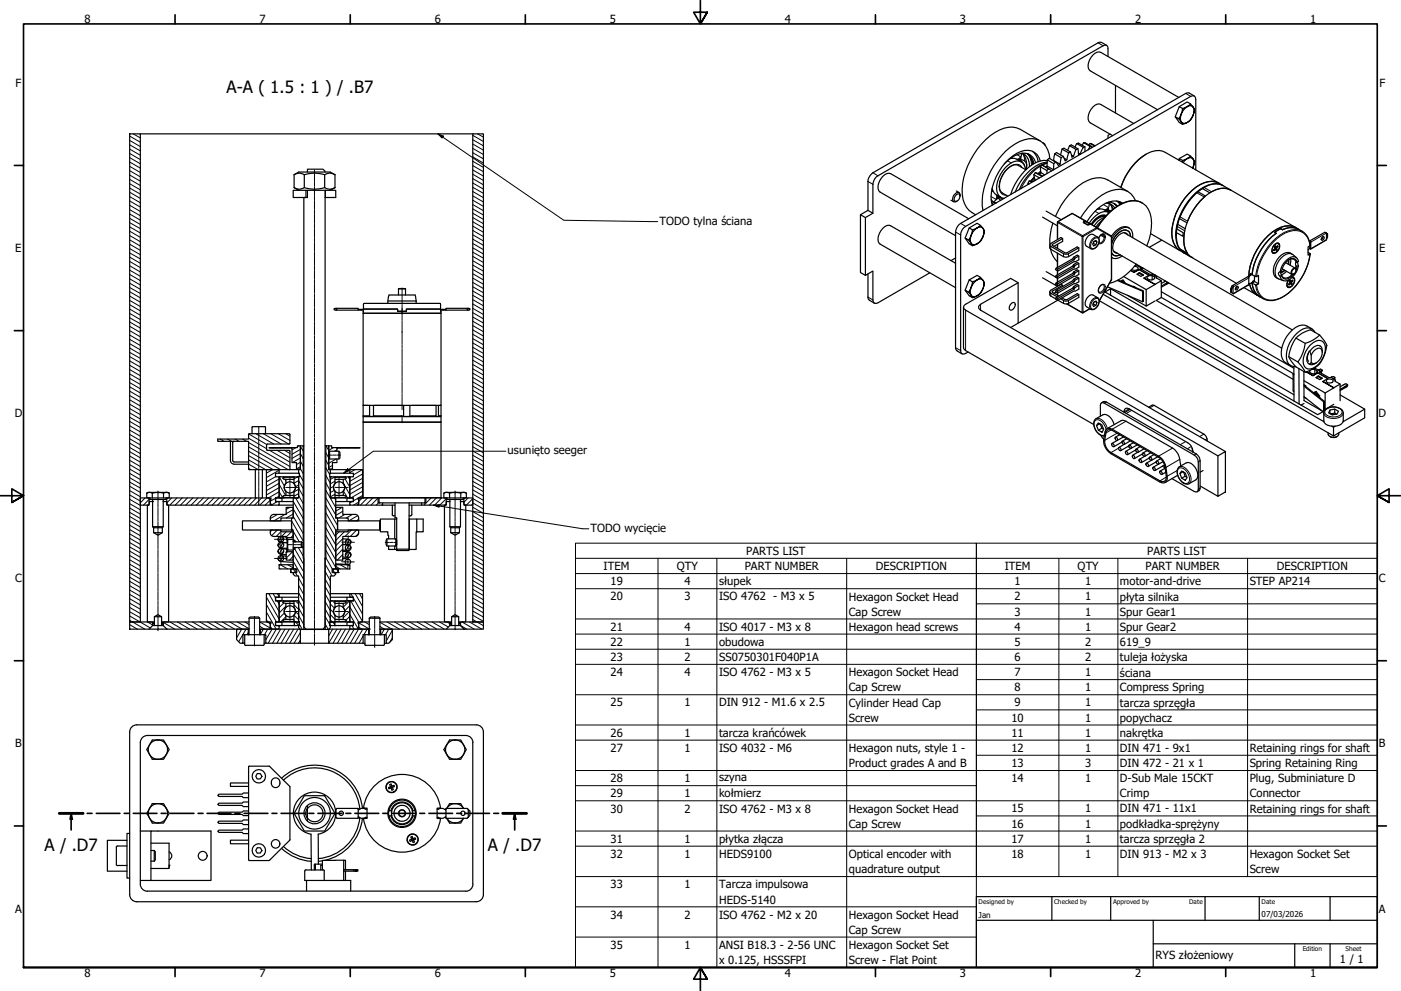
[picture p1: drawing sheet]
<svg xmlns="http://www.w3.org/2000/svg" width="594mm" height="420mm" viewBox="0 0 594 420" stroke-linecap="round" stroke-linejoin="round" font-family="sans-serif">
<defs><g id="words">
<g font-size="7.2">
<text x="96" y="39.5">A-A ( 1.5 : 1 ) / .B7</text>
<text x="18.9" y="360.9">A / .D7</text>
<text x="206.9" y="360.9">A / .D7</text>
</g>
<g font-size="4.8">
<text x="35.8" y="9.8">8</text>
<text x="110" y="9.8">7</text>
<text x="184.3" y="9.8">6</text>
<text x="258.6" y="9.8">5</text>
<text x="332.8" y="9.8">4</text>
<text x="407" y="9.8">3</text>
<text x="481.3" y="9.8">2</text>
<text x="555.6" y="9.8">1</text>
<text x="6.6" y="36.9">F</text>
<text x="584.9" y="36.9">F</text>
<text x="279.7" y="95.5">TODO tylna ściana</text>
<text x="6.5" y="106.9">E</text>
<text x="584.8" y="106.9">E</text>
<text x="6.2" y="176.9">D</text>
<text x="584.5" y="176.9">D</text>
<text x="215.3" y="192.6">usunięto seeger</text>
<text x="250.4" y="225.5">TODO wycięcie</text>
<text x="316.4" y="235.3">PARTS LIST</text>
<text x="486.4" y="235.3">PARTS LIST</text>
<text x="256" y="241.7">ITEM</text>
<text x="287" y="241.7">QTY</text>
<text x="315.8" y="241.7">PART NUMBER</text>
<text x="371.4" y="241.7">DESCRIPTION</text>
<text x="426" y="241.7">ITEM</text>
<text x="456.9" y="241.7">QTY</text>
<text x="485.8" y="241.7">PART NUMBER</text>
<text x="541.4" y="241.7">DESCRIPTION</text>
<text x="6.4" y="246.9">C</text>
<text x="258.9" y="248.1">19</text>
<text x="290.2" y="248.1">4</text>
<text x="304.9" y="248.2">słupek</text>
<text x="430.2" y="248.1">1</text>
<text x="460.2" y="248.1">1</text>
<text x="474.9" y="248.2">motor-and-drive</text>
<text x="529.9" y="248.1">STEP AP214</text>
<text x="584.7" y="246.9">C</text>
<text x="258.9" y="254.6">20</text>
<text x="290.2" y="254.6">3</text>
<text x="304.9" y="254.6">ISO 4762 - M3 x 5</text>
<text x="359.9" y="254.6">Hexagon Socket Head</text>
<text x="430.2" y="254.6">2</text>
<text x="460.2" y="254.6">1</text>
<text x="474.9" y="254.6">płyta silnika</text>
<text x="359.9" y="261">Cap Screw</text>
<text x="430.2" y="261">3</text>
<text x="460.2" y="261">1</text>
<text x="474.9" y="261">Spur Gear1</text>
<text x="258.9" y="267.4">21</text>
<text x="290.2" y="267.4">4</text>
<text x="304.9" y="267.4">ISO 4017 - M3 x 8</text>
<text x="359.9" y="267.4">Hexagon head screws</text>
<text x="430.2" y="267.4">4</text>
<text x="460.2" y="267.4">1</text>
<text x="474.9" y="267.4">Spur Gear2</text>
<text x="258.9" y="273.9">22</text>
<text x="290.2" y="273.8">1</text>
<text x="304.9" y="273.9">obudowa</text>
<text x="430.2" y="273.8">5</text>
<text x="460.2" y="273.9">2</text>
<text x="474.9" y="273.9">619_9</text>
<text x="258.9" y="280.3">23</text>
<text x="290.2" y="280.3">2</text>
<text x="304.9" y="280.3">SS0750301F040P1A</text>
<text x="430.2" y="280.3">6</text>
<text x="460.2" y="280.3">2</text>
<text x="474.9" y="280.3">tuleja łożyska</text>
<text x="258.9" y="286.7">24</text>
<text x="290.2" y="286.7">4</text>
<text x="304.9" y="286.7">ISO 4762 - M3 x 5</text>
<text x="359.9" y="286.7">Hexagon Socket Head</text>
<text x="430.2" y="286.7">7</text>
<text x="460.2" y="286.7">1</text>
<text x="474.9" y="286.9">ściana</text>
<text x="359.9" y="293.2">Cap Screw</text>
<text x="430.2" y="293.1">8</text>
<text x="460.2" y="293.1">1</text>
<text x="474.9" y="293.1">Compress Spring</text>
<text x="258.9" y="299.5">25</text>
<text x="290.2" y="299.5">1</text>
<text x="304.9" y="299.5">DIN 912 - M1.6 x 2.5</text>
<text x="359.9" y="299.6">Cylinder Head Cap</text>
<text x="430.2" y="299.5">9</text>
<text x="460.2" y="299.5">1</text>
<text x="474.9" y="299.6">tarcza sprzęgła</text>
<text x="359.9" y="306">Screw</text>
<text x="428.9" y="306">10</text>
<text x="460.2" y="305.9">1</text>
<text x="474.9" y="306">popychacz</text>
<text x="6.4" y="316.9">B</text>
<text x="258.9" y="312.4">26</text>
<text x="290.2" y="312.3">1</text>
<text x="304.9" y="312.6">tarcza krańcówek</text>
<text x="428.9" y="312.3">11</text>
<text x="460.2" y="312.3">1</text>
<text x="474.9" y="312.4">nakrętka</text>
<text x="584.7" y="316.9">B</text>
<text x="258.9" y="318.8">27</text>
<text x="290.2" y="318.7">1</text>
<text x="304.9" y="318.8">ISO 4032 - M6</text>
<text x="359.9" y="318.9">Hexagon nuts, style 1 -</text>
<text x="428.9" y="318.8">12</text>
<text x="460.2" y="318.7">1</text>
<text x="474.9" y="318.8">DIN 471 - 9x1</text>
<text x="529.9" y="318.9">Retaining rings for shaft</text>
<text x="359.9" y="325.3">Product grades A and B</text>
<text x="428.9" y="325.2">13</text>
<text x="460.2" y="325.2">3</text>
<text x="474.9" y="325.2">DIN 472 - 21 x 1</text>
<text x="529.9" y="325.2">Spring Retaining Ring</text>
<text x="258.9" y="331.6">28</text>
<text x="290.2" y="331.6">1</text>
<text x="304.9" y="331.2">szyna</text>
<text x="428.9" y="331.6">14</text>
<text x="460.2" y="331.6">1</text>
<text x="474.9" y="331.7">D-Sub Male 15CKT</text>
<text x="529.9" y="331.7">Plug, Subminiature D</text>
<text x="258.9" y="338.1">29</text>
<text x="290.2" y="338.1">1</text>
<text x="304.9" y="338.1">kołmierz</text>
<text x="474.9" y="338.1">Crimp</text>
<text x="529.9" y="338.1">Connector</text>
<text x="258.9" y="344.5">30</text>
<text x="290.2" y="344.5">2</text>
<text x="304.9" y="344.5">ISO 4762 - M3 x 8</text>
<text x="359.9" y="344.5">Hexagon Socket Head</text>
<text x="428.9" y="344.5">15</text>
<text x="460.2" y="344.5">1</text>
<text x="474.9" y="344.5">DIN 471 - 11x1</text>
<text x="529.9" y="344.5">Retaining rings for shaft</text>
<text x="359.9" y="350.9">Cap Screw</text>
<text x="428.9" y="350.9">16</text>
<text x="460.2" y="350.9">1</text>
<text x="474.9" y="350.9">podkładka-sprężyny</text>
<text x="258.9" y="357.4">31</text>
<text x="290.2" y="357.3">1</text>
<text x="304.9" y="357.4">płytka złącza</text>
<text x="428.9" y="357.3">17</text>
<text x="460.2" y="357.3">1</text>
<text x="474.9" y="357.4">tarcza sprzęgła 2</text>
<text x="258.9" y="363.8">32</text>
<text x="290.2" y="363.8">1</text>
<text x="304.9" y="363.8">HEDS9100</text>
<text x="359.9" y="363.8">Optical encoder with</text>
<text x="428.9" y="363.8">18</text>
<text x="460.2" y="363.8">1</text>
<text x="474.9" y="363.8">DIN 913 - M2 x 3</text>
<text x="529.9" y="363.8">Hexagon Socket Set</text>
<text x="359.9" y="370.2">quadrature output</text>
<text x="529.9" y="370.2">Screw</text>
<text x="258.9" y="376.6">33</text>
<text x="290.2" y="376.6">1</text>
<text x="304.9" y="376.7">Tarcza impulsowa</text>
<text x="304.9" y="383.1">HEDS-5140</text>
<text x="6.4" y="386.9">A</text>
<text x="258.9" y="389.5">34</text>
<text x="290.2" y="389.5">2</text>
<text x="304.9" y="389.5">ISO 4762 - M2 x 20</text>
<text x="359.9" y="389.5">Hexagon Socket Head</text>
<text x="584.7" y="386.9">A</text>
<text x="359.9" y="395.9">Cap Screw</text>
<text x="258.9" y="402.3">35</text>
<text x="290.2" y="402.3">1</text>
<text x="304.9" y="402.3">ANSI B18.3 - 2-56 UNC</text>
<text x="359.9" y="402.4">Hexagon Socket Set</text>
<text x="490" y="406.5">RYS złożeniowy</text>
<text x="304.9" y="408.7">x 0.125, HSSSFPI</text>
<text x="359.9" y="408.8">Screw - Flat Point</text>
<text x="568.2" y="408.1">1 / 1</text>
<text x="35.8" y="414.1">8</text>
<text x="110" y="414.1">7</text>
<text x="184.3" y="414.1">6</text>
<text x="258.6" y="414.1">5</text>
<text x="332.8" y="414.1">4</text>
<text x="407" y="414.1">3</text>
<text x="481.3" y="414.1">2</text>
<text x="555.6" y="414.1">1</text>
</g>
<g font-size="3.4">
<text x="415" y="389.1">Jan</text>
<text x="535" y="388.6">07/03/2026</text>
</g>
<g font-size="2.7">
<text x="415" y="383.3">Designed by</text>
<text x="447" y="383.3">Checked by</text>
<text x="472" y="383.3">Approved by</text>
<text x="504.3" y="383.1">Date</text>
<text x="535" y="383.1">Date</text>
<text x="552.4" y="403.3">Edition</text>
<text x="570.5" y="403.3">Sheet</text>
</g>
</g></defs>
<!-- layer: Hatch (ISO) -->
<g fill="none" stroke="#000" stroke-width=".42">
<path d="M55 59.5l4.5 2.6M55 57.7l4.5 2.6M56.5 56.7l3 1.8M200.5 59.2l4.5 2.6M200.5 57.4l4.5 2.6M202.5 56.7l2.5 1.4M55 70.5l4.5 2.6M55 68.7l4.5 2.6M55 66.8l4.5 2.6M55 79.7l4.5 2.6M55 77.9l4.5 2.6M55 76.1l4.5 2.6"/>
<path d="M55 74.2l4.5 2.6M55 72.4l4.5 2.6M55 65.1l4.5 2.6M55 63.2l4.5 2.6M55 61.4l4.5 2.6M200.5 79.4l4.5 2.6M200.5 77.6l4.5 2.6M200.5 75.7l4.5 2.6M200.5 73.9l4.5 2.6M200.5 72.1l4.5 2.6M200.5 70.2l4.5 2.6M200.5 68.4l4.5 2.6"/>
<path d="M200.5 66.5l4.5 2.6M200.5 64.7l4.5 2.7M200.5 62.9l4.5 2.6M200.5 61.1l4.5 2.6M55 99.9l4.5 2.6M55 98l4.5 2.6M55 96.2l4.5 2.6M55 90.7l4.5 2.6M55 88.9l4.5 2.6M55 87l4.5 2.6M55 85.2l4.5 2.6M55 83.4l4.5 2.6"/>
<path d="M55 81.5l4.5 2.6M55 94.4l4.5 2.5M55 92.6l4.5 2.6M200.5 99.5l4.5 2.7M200.5 97.7l4.5 2.6M200.5 95.9l4.5 2.6M200.5 94l4.5 2.6M200.5 92.2l4.5 2.6M200.5 90.4l4.5 2.6M200.5 88.6l4.5 2.6M200.5 86.7l4.5 2.6M200.5 84.9l4.5 2.6"/>
<path d="M200.5 83l4.5 2.6M200.5 81.2l4.5 2.6M55 105.4l4.5 2.6M55 103.5l4.5 2.7M55 101.7l4.5 2.6M55 118.2l4.5 2.6M55 116.4l4.5 2.6M55 114.5l4.5 2.6M55 112.7l4.5 2.6M55 110.8l4.5 2.7M55 109l4.5 2.6M55 107.2l4.5 2.6"/>
<path d="M200.5 119.7l4.5 2.6M200.5 117.9l4.5 2.6M200.5 116.1l4.5 2.6M200.5 114.2l4.5 2.6M200.5 112.4l4.5 2.6M200.5 110.5l4.5 2.6M200.5 108.7l4.5 2.6M200.5 106.9l4.5 2.6M200.5 105.1l4.5 2.6M200.5 103.2l4.5 2.6M200.5 101.4l4.5 2.6M55 138.3l4.5 2.6"/>
<path d="M55 136.5l4.5 2.6M55 134.7l4.5 2.6M55 132.9l4.5 2.6M55 131l4.5 2.6M55 129.2l4.5 2.6M55 127.4l4.5 2.6M55 125.5l4.5 2.6M55 123.7l4.5 2.6M55 121.9l4.5 2.5M55 120.1l4.5 2.6M200.5 139.9l4.5 2.6M200.5 138l4.5 2.6"/>
<path d="M200.5 136.2l4.5 2.6M200.5 134.4l4.5 2.5M200.5 132.6l4.5 2.6M200.5 130.7l4.5 2.6M200.5 128.9l4.5 2.6M200.5 127l4.5 2.6M200.5 125.2l4.5 2.6M200.5 123.4l4.5 2.6M200.5 121.6l4.5 2.5M55 158.5l4.5 2.6M55 156.7l4.5 2.6M55 154.9l4.5 2.6"/>
<path d="M55 153l4.5 2.6M55 151.2l4.5 2.6M55 143.9l4.5 2.6M55 142l4.5 2.6M55 140.2l4.5 2.6M55 149.4l4.5 2.5M55 147.6l4.5 2.6M55 145.7l4.5 2.6M200.5 158.2l4.5 2.6M200.5 156.4l4.5 2.6M200.5 154.5l4.5 2.6M200.5 152.7l4.5 2.6"/>
<path d="M200.5 150.9l4.5 2.6M200.5 149.1l4.5 2.5M200.5 147.2l4.5 2.6M200.5 145.4l4.5 2.6M200.5 143.6l4.5 2.6M200.5 141.7l4.5 2.6M55 173.2l4.5 2.6M55 171.4l4.5 2.6M55 169.5l4.5 2.6M55 160.4l4.5 2.6M55 178.7l4.5 2.6M55 176.9l4.5 2.5"/>
<path d="M55 175l4.5 2.7M55 167.7l4.5 2.6M55 165.8l4.5 2.6M55 164l4.5 2.6M55 162.2l4.5 2.6M200.5 178.4l4.5 2.6M200.5 176.6l4.5 2.5M200.5 174.7l4.5 2.6M200.5 172.9l4.5 2.6M200.5 171l4.5 2.7M200.5 169.2l4.5 2.6M200.5 167.4l4.5 2.6"/>
<path d="M200.5 165.5l4.5 2.6M200.5 163.7l4.5 2.6M200.5 161.9l4.5 2.6M200.5 160.1l4.5 2.6M55 198.9l4.5 2.6M55 197l4.5 2.6M55 195.2l4.5 2.6M55 193.3l4.5 2.6M55 191.5l4.5 2.6M55 189.7l4.5 2.6M55 187.9l4.5 2.6M55 186l4.5 2.6"/>
<path d="M55 184.2l4.5 2.6M55 182.4l4.5 2.6M55 180.5l4.5 2.6M93.3 186.2l1.7 .9M96.5 186.2l1.7 .9M99.7 186.2l1.6 .9M102.9 186.2l1.6 .9M105.4 189.5l16.8 9.6M105.4 187.6l17.5 10.2M105.4 196.8l4.1 2.3M105.4 198.6l.9 .5M105.4 195l7.2 4.1"/>
<path d="M105.4 193.1l10.4 6M105.4 191.3l13.6 7.8M105.4 185.8l7.6 4.4M105.5 184l7.6 4.4M108.5 183.9l7.6 4.4M111.6 183.9l7.7 4.4M114.3 190.9l8.6 5M114.8 183.9l7.6 4.4M115.6 199.1l-2.6 1.5M116 189.8l-.3 .1M117.5 190.9l5.4 3.2M118 183.9l4.9 2.8"/>
<path d="M118.4 199.4l-5.4 3.1M119.1 189.8l-.2 .1M120.6 190.9l2.3 1.4M121.2 183.9l1.7 1.1M122.3 189.8l-.3 .1M125.5 189.8l-1.7 .9M126.7 189l-.6 .4M127.4 198.7l1.2 2.1M127.4 195.6l1.2 2.1M127.4 192.4l1.2 2.1M127.4 189.2l1.2 2.1M127.4 197.8l-1.7 1"/>
<path d="M127.4 196l-1.7 1M127.4 194.2l-3.4 1.9M127.4 192.3l-3.6 2.1M127.4 190.5l-3.6 2.1M138.2 198.4l1.6 2.8M138.2 195.2l1.2 2.1M138.2 192l1.2 2.1M138.2 189l1.2 1.9 2-1.1M139.4 189v.1M139.6 194.4l-.2 .2M141 197.3l-1.6 .9M142.5 194.6l-3.1 1.8"/>
<path d="M142.9 190.7l-1 .6M144.5 189.8l-.2 .1M147.7 189.8l-.3 .1M150.5 199.1l-2.2 1.3M150.9 189.8l-.3 .1M153.7 199.1l-3.8 2.2M200.5 198.5l4.5 2.6M200.5 196.7l4.5 2.6M200.5 194.9l4.5 2.6M200.5 193l4.5 2.6M200.5 191.2l4.5 2.6M200.5 189.4l4.5 2.6"/>
<path d="M200.5 187.6l4.5 2.6M200.5 185.7l4.5 2.6M200.5 183.9l4.5 2.6M200.5 182l4.5 2.6M200.5 180.2l4.5 2.6M55 219l4.5 2.6M55 217.2l4.5 2.6M55 215.4l4.5 2.6M55 213.5l4.5 2.6M55 211.7l4.5 2.6M55 209.8l4.5 2.6M55 208l4.5 2.6"/>
<path d="M55 206.2l4.5 2.6M55 204.4l4.5 2.5M55 202.5l4.5 2.6M55 200.7l4.5 2.6M61.5 211.1l-2 2.1M63.2 211.7l-2.4 2.5M72.8 211.1l-2.1 2.1M75.1 211.1l-3.1 3.1M77.3 211.1l-3 3.1M79.5 211.1l-3 3.1M81.8 211.1l-3.1 3.1M84 211.1l-3 3.1"/>
<path d="M86.2 211.1l-3 3.1M88.5 211.1l-3 3.1M90.7 211.1l-2.9 3.1M93 211.1l-3 3.1M95.2 211.1l-2.9 3.1M97.5 211.1l-3 3.1M99.7 211.1l-3 3.1M102 211.1l-3 3.1M104.2 211.1l-3 3.1M106.5 211.1l-3.1 3.1M108.7 211.1l-3 3.1M110.9 211.1l-3 3.1"/>
<path d="M113.2 211.1l-3 3.1M113.9 211.1l4.5-2.6 1.5 2.6M114.6 212l-2.1 2.2M116.8 211.2l-2.2 1.3M116.8 202.1l-3.8 2.2M117.6 212.6l-2.3 1.4M117.7 218.1l-3.1 1.8M118.4 205.3l2.7 4.7M118.4 214l-.2 .2M118.4 210.4l-1.4 .7M118.4 206.7l-5.4 3.1M118.4 204.9l-5.4 3.1"/>
<path d="M118.4 203.1l-5.4 3.1M118.5 202.4l2.1 3.8M120.1 202.2l.2 .2M120.8 203.2l.4 .7M120.8 218.1l-4.7 2.7M122.9 215.1l-1.6 .9M124.3 218.9l4.3 7.3M124.3 215.8l4.3 7.3M124.3 212.6l4.3 7.3M124.3 217.9l-2.9 1.7M124.3 216.1l-3 1.7M124.7 204.9l1.9-1.1 2 3.4"/>
<path d="M125.3 211.1l3.3 5.6M126.2 202.2l-1.5 .9M126.6 210.1l2 3.4M126.6 206.9l2 3.5M126.6 200.6h.1M126.6 209.3l-1.9 1.1M126.6 207.4l-1.9 1.2M126.6 205.6l-1.3 .8M126.9 201.1l1.7 2.9M138.2 217.4l4.2 7.3M138.2 214.2l4.9 8.6M138.2 211.1l4.2 7.3"/>
<path d="M138.2 207.9l4.2 7.3M138.2 204.7l1.9 3.4M138.2 201.5l1.9 3.5M141.5 206.2l-1.4 .8M141.8 207.9l-1.7 .9M141.9 211.1l.5 .9M142 209.5l-1.9 1.2M142 204l-1.9 1.1M142 202.2l-1.9 1.1M143.1 219.6h.1M145.1 215.1l-2.7 1.6M145.4 216.8l-3 1.7"/>
<path d="M145.5 204.8l2.8 4.9M145.6 208.1l1.8 3M146.2 218.1l-2.6 1.5M146.4 203.1l1.9 3.4M147.6 202.2l.7 1.2M148.5 202.2h-.2M149.4 212.6l-1.1 .6M149.4 218.1l-2.6 1.5M151.7 218.6l-3.8 2.2M151.8 211.2l-1.9 1.1M152.1 212.9l-2.2 1.3M153.6 211.1l-1.5 1.5"/>
<path d="M153.7 210.1l-1.7 1M153.7 208.3l-4.9 2.8M153.7 206.4l-5.4 3.1M153.7 204.6l-5.4 3.2M153.7 202.8l-5.4 3.1M153.7 201l-5.4 3.1M155.8 211.1l-3 3.1M158.1 211.1l-3 3.1M160.3 211.1l-2.9 3.1M160.5 213.2l-.9 1M162.2 213.7l-.3 .5M182.8 211.1l-3 3.1"/>
<path d="M185 211.1l-2.9 3.1M187.3 211.1l-3 3.1M189.2 213.7l-.4 .5M189.2 211.4l-2.7 2.8M198.5 211.1l-1.8 1.8M200.5 213.7l-.5 .5M200.5 218.7l4.5 2.6M200.5 216.9l4.5 2.6M200.5 215.1l4.5 2.6M200.5 213.2l4.5 2.6M200.5 209.5l4.5 2.6M200.5 207.7l4.5 2.6"/>
<path d="M200.5 205.8l4.5 2.6M200.5 204.1l4.5 2.5M200.5 202.2l4.5 2.6M200.5 200.4l4.5 2.6M205 214l-4.5-2.6-2.8 2.8M55 233.7l4.5 2.6M55 230l4.5 2.6M55 237.3l4.5 2.6M55 239.2l4.5 2.6M55 235.5l4.5 2.6M55 231.9l4.5 2.5M55 228.2l4.5 2.6"/>
<path d="M55 226.4l4.5 2.6M55 224.5l4.5 2.6M55 222.7l4.5 2.6M55 220.8l4.5 2.6M115.3 224.7l-.7 .8M117.6 224.7l-2.3 2.4M118.5 232.7l-.6 1M118.9 239.4l3.1 1.8M119.1 235.6l-1.1 1.7M119.1 225.4l-1.9 2M119.3 227.5l-1.1 1.9M119.6 232.6l-1.2 2.1"/>
<path d="M120 230.2l-1.2 2M120 235.9l-1.2 2M120.1 228l-2.1 3.6M120.3 233.5l-.9 1.4M121.3 225.5l-1.9 1.9M121.9 233.9l-.6 .5M122 239.4l2.3 1.4M123.6 225.5l-2.3 2.2M123.6 224l.4 .7M123.6 220.8l5 8.6M124.1 233.9l-2.8 2.7M124.3 226.9l-1 1"/>
<path d="M124.3 235.9l-1.5 1.6M124.3 238l4.5 7.8M124.3 234.8l4.5 7.8M124.3 228.5l.4 .6M124.3 225.3l2.6 4.4M125 232.8l3.8 6.6M126.5 232.1l2.1 3.7M128.1 231.9l.5 .7M137.9 239.1l2.9 5.1M138.2 236.5l2.7 4.7M138.2 233.3l4.2 7.3M138.2 230.1l4.2 7.3"/>
<path d="M138.2 226.9l4.2 7.3M138.2 223.8l4.2 7.3M138.2 220.6l4.2 7.3M143.8 225.5l-1.4 1.4M144.3 239.4l3.1 1.8M145.4 237.3l-.2 .2M145.4 235.1l-2.4 2.4M145.4 232.8l-3 3.1M145.4 230.6l-3 3M145.4 228.4l-3 3M146 225.5l-3.6 3.7M147.2 228.8l-.8 1.2"/>
<path d="M147.4 234.1l-.9 1.5M147.4 239.4l.9 .5M148 231.2l-1.2 2M148.2 228.8l-1.2 2.1M148.3 234.3l-1.1 2M148.7 231.8l-.9 1.7M148.8 235.6l-.4 .5M148.8 229.8l-.7 1.1M149 224.7l-2.7 2.7M151.3 224.7l-2.8 2.7M152 226.2l-1.1 1.2M152.1 220.2l-1 .6"/>
<path d="M200.5 238.9l4.5 2.6M200.5 237l4.5 2.6M200.5 235.2l4.5 2.6M200.5 233.3l4.5 2.6M200.5 231.6l4.5 2.5M200.5 229.7l4.5 2.6M200.5 227.9l4.5 2.6M200.5 226l4.5 2.6M200.5 224.2l4.5 2.6M200.5 222.4l4.5 2.6M200.5 220.5l4.5 2.6M55 259.4l4.5 2.5"/>
<path d="M55 257.5l4.5 2.6M55 255.7l4.5 2.6M55 253.9l4.5 2.6M55 252l4.5 2.6M55 250.2l4.5 2.6M55 248.3l4.5 2.6M55 246.5l4.5 2.6M55 244.7l4.5 2.6M55 242.9l4.5 2.6M55 241l4.5 2.6M113 259.5l4.1 7.2-3.4 6M113 256.3l4.2 7.4"/>
<path d="M113 253.2l5.4 9.3M114 251.7l4.4 7.6M115.8 251.7l1 1.8M117.5 254.7l.9 1.4M117.6 251.7l.8 1.3M118.4 241l.4 .2M119 254.7l-.6 .7M120.3 255.6l-1.9 2M120.6 259.8l-2.2 2.3M121.2 257l-2.8 2.9M123.3 242.5l.1 .2M124.3 241.2h.1"/>
<path d="M124.4 241.2l1.7 3M124.7 256.4l1.9 2M125.2 254.7l1.4 1.4M125.3 259.2l1.3 1.4M126.6 257.7l2.2 4M126.6 254.6l2.2 3.9M126.6 251.4l2.2 3.9M126.6 248.2l2.2 3.9M126.6 245l2.2 4M137.9 258.2l2.2 3.9M137.9 255l2.2 3.9M137.9 251.8l2.2 4"/>
<path d="M137.9 248.6l2.2 4M137.9 245.5l2.2 3.9M137.9 242.3l2.2 3.9M140.1 258.4l1.4 1.4M140.1 256.1l1.8 1.8M141 254.7l1 1.1M141.2 241.8l1 1.8M142.4 240.1l1.8 1.1M142.7 241.2l.7 1.2M148.1 254.8l-2.6 2.6M148.3 259.1l-2.8 2.8M148.3 256.8l-2.2 2.3"/>
<path d="M148.3 257.3l3.8 6.4M148.7 254.7l5 8.8M148.8 251.7l.9 1.5M149.9 253.6l3.8 6.7M150.6 251.7l3.1 5.5M152.5 251.7l1.2 2.3M200.5 259.1l4.5 2.5M200.5 257.2l4.5 2.6M200.5 255.4l4.5 2.6M200.5 253.5l4.5 2.6M200.5 251.7l4.5 2.6M200.5 249.9l4.5 2.6"/>
<path d="M200.5 248l4.5 2.6M200.5 246.2l4.5 2.6M200.5 244.4l4.5 2.6M200.5 242.5l4.5 2.7M200.5 240.7l4.5 2.6M55 266.7h.1M55 264.8l3.2 1.9M55 263l6.4 3.7M55 261.2l8.8 5M62.5 263.7l2.2 1.3M69.2 263.9l4.9 2.8M70.5 266.5l.4 .2"/>
<path d="M72.1 263.7l5.2 3M75.2 263.7l5.3 3M78.4 263.7l5.2 3M81.6 263.7l5.2 3M84.8 263.7l5.2 3M87.9 263.7l5.3 3M91.1 263.7l5.2 3M94.3 263.7l5.2 3M97.5 263.7l5.2 3M100.6 263.7l5 2.9M100.7 266.7l-.4 .6M102.5 266.7l-2.2 3.7"/>
<path d="M103 272.3l-.3 .4M103.8 263.7l1.8 1.1M104.3 266.7l-3.1 5.4M105.3 268.2l-.5 .9M110.1 265.5l2.1 1.2M110.2 263.7l4.4 2.6M111.7 266.7l-1.3 2.2M113 262.7l.5 1M113.3 263.7l1.3 .7M113.5 266.7l-1.4 2.4M114.6 265.5l.6 1.1M115.4 266.7l-2.7 4.6"/>
<path d="M118.1 265.2l.3 .5M119 266.7l-3.4 6M120.8 266.7l-3.4 6M121.2 261.5l-2.2 2.2M122.7 266.7l-3.5 6M124.5 266.7l-3.5 6M124.7 263.1l2 2.1M124.7 260.8l1.9 2M126.4 266.7l-3.5 6M126.6 260.9l2.2 3.9M126.9 264.6l1.3 2.3M127.4 268.1l-2.7 4.6"/>
<path d="M127.4 271.3l-.8 1.4M137.9 264.5l1.3 2.4M137.9 261.3l1.9 3.4M139.8 264.8l.4 .4M140.1 265.2v.1M140.1 262.9l1.8 1.7M140.1 260.6l1.9 2M141 266.7l-1.6 2.9M142.9 266.7l-3.5 6M144.7 266.7l-3.5 6M146.5 266.7l-3.4 6M148.3 261.3l-1.6 1.6"/>
<path d="M148.3 263.7h.1M148.3 260.5l3.5 5.9M148.3 266.7l-3.4 6M149.2 265.2l.9 1.5M150.2 266.7l-3.5 6M152 266.7l-3.5 6M152.1 265.9l1.4 .8M152.3 264.2l4.3 2.5M153.9 266.7l-3.5 6M154 269.7l-1.8 3M154.6 263.7l2 1.1M155.7 266.7l-1.4 2.4"/>
<path d="M156.3 268.8l-.2 .3M161.1 265.6l1.9 1.1-1.4 2.4M161.1 263.8l5.1 2.9M164.1 263.7l5.3 3M164.8 266.7l-1.4 2.4M166.4 267.3l-2.6 4.5M166.4 270.4l-1.1 1.9M167.3 263.7l5.2 3M170.5 263.7l5.2 3M173.7 263.7l5.2 3M176.8 263.7l5.3 3M180 263.7l5.2 3"/>
<path d="M183.2 263.7l5.2 3M186.4 263.7l3.7 2.2M189.5 263.7l1.3 .7M195.3 265.2l2.6 1.5M195.9 263.7l5.2 3M199.1 263.7l5.2 3M200.5 262.7l4.5 2.6M200.5 260.8l4.5 2.6"/>
</g>
<!-- layer: Visible (ISO) -->
<g fill="none" stroke="#000" stroke-width=".51">
<path d="M469.3 19.2l-2.2-1.2-1.5 .1-96.1 55.7a4.6 4.6 0 0 0-1.5 3.1v12.3l-3.1 1.8v24.5l2.1 1.3M469.8 24v-3.4a1.27 1.27 0 0 0-.6-1.4 1.27 1.27 0 0 0-1.5 .2l-95.4 55.1a4.4 4.4 0 0 0-2.2 3.6v12.3l-3.1 1.8v24.6l3.1-1.9v12.3a1.32 1.32 0 0 0 .7 1.3 1.32 1.32 0 0 0 1.5-.1l22-12.7M473 36.2v11.7M55 56.7h4.5v207h-4.5zM59.5 56.7h141M200.5 56.7h4.5v207h-4.5zM441.1 59.7l-8.5-4.9a10.4 10.4 0 0 0-10.7 1.4 31.6 31.6 0 0 0-13.8 26.3 9.4 9.4 0 0 0 5.6 8.5M470.7 56.9l-.9 .5v1.3M480.8 52.4l-14-8.1a4.1 4.1 0 0 0-4.8 3.1 3.9 3.9 0 0 0 .3 4.6l9.5 5.5M499.8 50.3l-1.5-.8 1.8 2.4 1.4 .8M499.9 41.3l-33.1-19.1a4.3 4.3 0 0 0-4.8 3.2 3.9 3.9 0 0 0 .3 4.6l28.6 16.5M500.9 48.4a3.8 3.8 0 0 0 0 3.3l-1.1-1.4z"/>
<path d="M500.9 51.7a1.88 1.88 0 0 0 2.5 .2l-1.9 .8zM501.5 46l1.9-.8-1.4 1.3-1.1 1.9zM501.5 46l-1.4-.8-1.8 4.3M503.4 45.2l1.4-1.2 1.2 1.4a1.8 1.8 0 0 0-2.6-.2zM504.8 44l-1.4-.8-3.3 2M506 45.4l.5 1.1-.5 2.3a3.8 3.8 0 0 0 0-3.4zM506 48.8a5.2 5.2 0 0 1-2.6 3.1 6.3 6.3 0 0 0 2.6-3.1zM506.4 40.7l-2.1-1.2-1.5 .1-95.4 55.1a4.7 4.7 0 0 0-2.2 3.7v49l.6 1.4 2.1 1.2M124.7 74.1a3.7 3.7 0 0 1 4.3 0 13.7 13.7 0 0 1 8.7 0 3.8 3.8 0 0 1 4.3 0M124.7 79.5a3.7 3.7 0 0 0 4.3 0 13.7 13.7 0 0 0 8.7 0 3.8 3.8 0 0 0 4.3 0M124.7 74.1l2-1.2h13.3l2 1.2M124.7 79.5l2 1.2"/>
<path d="M124.7 74.1v5.4M129 74.1v5.4M130.4 72.9v-1.2h6.6l.9 1.2M137.7 74.1v5.4M142 79.5l-2 1.2M142 74.1v5.4M420.7 79.9a5.2 5.2 0 0 0 3.7 3.8M428.4 67.2a5.1 5.1 0 0 1 4.7 1.4M429 66.8l.2 .3M431.6 67.5v.3M431.7 67.5v.3M431.9 68a2.38 2.38 0 0 1 2.9 .6 2.38 2.38 0 0 1 .1 3"/>
<path d="M432.4 67.1l.4 1.2M432.8 68.2v.1M432.8 66.6l.1 1.1M433.2 65a2.38 2.38 0 0 1-1.8 2.6M433.5 65a6.4 6.4 0 0 1 1.9 5M433.6 64.9a5.6 5.6 0 0 1 3 5.7M434.9 71.9a3.7 3.7 0 0 0-2.1-3.4 3.7 3.7 0 0 0-4 .6 13.1 13.1 0 0 0-6 12.3 3.4 3.4 0 0 0 2.9 2.7M435 72l-3.2-1.9a4.4 4.4 0 0 0-5 1.9 9.3 9.3 0 0 0-2.7 8.8l1 1 2.3 1.4M435.4 70.1l-.2 1.7M435.7 65.1a6.5 6.5 0 0 1 2.1 4.7M435.7 65.2a6.6 6.6 0 0 1 2.3 4.4M436.2 65.3a6.4 6.4 0 0 1 2.1 4.1"/>
<path d="M436.4 78l-.5-.3 .1 .5M436.4 76.8l1.7 .2M436.4 76.8l1.1 .5M436.4 76.8l-.5 .9M437.1 76.8l1.4-1.7-1.4 1.7M437.8 64.2a6.7 6.7 0 0 1 2.4 4.4M437.9 75.9l-.4 .5M438.4 74.1l.5 2.1M438.4 74.1l2.4 1.3M439 73.2l3.1 1.5M439 73.2l2.9 1.6-.2 .1M439 73.2l-.6 .9"/>
<path d="M439.1 76.4l-.5 .3M439.2 69a5.3 5.3 0 0 0-7.4-3.6 13.9 13.9 0 0 0-6 4.1M440.8 73.9l.6-.7 1.6 .9M441.1 70.7l.3 2.5M441.1 70.7l2.8 1.6 .1 1.3M441.1 68.2a5.8 5.8 0 0 0-8.2-4 22.4 22.4 0 0 0-12.5 21.1l.4 1.7M441.3 72.6l-1.2 1M441.9 70l-.8 .7M442.2 60.5l.5 .3M442.4 60.7l.8 .9M443.5 70.9l.5-.5 2.7 1.6M444 69.1a19.1 19.1 0 0 0-11.8 11.3"/>
<path d="M444.1 68.7a14.7 14.7 0 0 0-10 6.4l-2.6 4.1-1 2.2M444.1 68.1a11.5 11.5 0 0 0-9.6 4.4 25.7 25.7 0 0 0-5.9 10M444.1 67.8l-.1 2.6M444.1 67.8l2.7 1.6M444.1 67.8l.8-.7 2.7 1.6M444.6 71.5l-2.7-1.5 2.9 1.7M444.6 71.5l1.3 1M444.6 71.5l-.7 .8M445.2 67.3a8.1 8.1 0 0 0-10.9-8 29.4 29.4 0 0 0-17.1 20.8 21.3 21.3 0 0 0-.4 9.2M446.8 68.1l2.7 1.5-.7 .6-1.2-1.5M446.8 68.1h-.1M446.8 69.4v2.6"/>
<path d="M447.2 65.3l-.4 2.8M447.2 65.3l2.8 1.5M447.2 65.3l.8-.6 2.8 1.6M447.6 68.7l-.8 .7M450 66.8l-.5 2.8M450.3 63.2l-.6 2.5M450.3 63.2l2.8 1.6M450.3 63.2l.9-.4 2.7 1.6M450.8 66.3l.9 1.9 .7-.5-1.2-.7M450.8 66.3l-.8 .5M453.1 64.8l-.7 2.9M453.5 61.8l-.7 1.9"/>
<path d="M453.5 61.8l2.7 1.6M453.5 61.8l.8-.4 2.8 1.7M453.9 64.4l.6 2.2 .7-.3-.9-.5M453.9 64.4l-.8 .4M456.2 63.4l-1 2.9M456.6 60.9l.7-.2 2.8 1.6v2M456.6 60.9l-.8 1.4M456.6 60.9l2.8 1.6M457.1 63.1l.2 2.4 .7-.2-.7-.4M457.1 63.1l-.9 .3M459.4 62.5l-1.4 2.8M459.5 60.5l2.8 1.6-.9 1.4"/>
<path d="M459.5 60.5l.7 .1 2.8 1.5-.1 .6M459.5 60.5l-.6 1.1M460.1 62.3l-.7 .2M461.8 61.4l.4-.6 2 1.1M462.2 60.8l2.2 1M462.3 62.1h.7M485.9 65.4a26.2 26.2 0 0 0-10.7 14.1M499.8 67.9l.3-.7 1.4 .9M501.5 68.1l1.9-.9-1.7 1.7M501.5 68.1l-.1 .6M503.4 67.2l1.4-1.1 1.2 1.4a1.8 1.8 0 0 0-2.6-.3zM504.8 66.1l-1.4-.8-3.3 1.9"/>
<path d="M506 67.5l.5 1-.5 2.3a3.8 3.8 0 0 0 0-3.3zM506 70.8l-.2 .5 .2-.5M507 72v-29.9a1.32 1.32 0 0 0-.6-1.4 1.32 1.32 0 0 0-1.5 .2l-95.5 55.1a4.2 4.2 0 0 0-2 3.6v49a1.27 1.27 0 0 0 .6 1.4 1.27 1.27 0 0 0 1.4-.2l1.1-.5M509.8 79.9l3.2 1.9M510.4 79.5a25.1 25.1 0 0 0-11.6 20.2M516.8 77.6l-22.6-13a8.8 8.8 0 0 0-9.5 1.6 26.5 26.5 0 0 0-9.4 13.3M516.8 77.6a9.2 9.2 0 0 0-9.6 1.7 26.3 26.3 0 0 0-10.3 19.9 8.5 8.5 0 0 0 3.4 7M516.8 77.6l1.7 1M518.5 78.7a9 9 0 0 0-9.5 1.5 25.8 25.8 0 0 0-10.5 20 8.2 8.2 0 0 0 3.6 7.1M126.7 80.7h-2.4v3h5.4v-3M126.7 80.7h13.3M130.4 80.7v3h-1.6v182.1l.9 .9h7.3l.9-.9v-185.1"/>
<path d="M137.9 83.7h.1M138 80.7v3h4.4v-3h-2.4M364.9 91l2.1 1.2M368 89.2l2.1 1.2M403.2 84.9l1.2 .6M405.5 80.9l1.2 .7M405.6 82.5l1.1-.3a2.03 2.03 0 0 1-1.6 3.2 1.73 1.73 0 0 1 .5-2.9zM407.1 83a1.15 1.15 0 0 0-1-1.5 2.78 2.78 0 0 0-1.7 4l.5 .1 .9-.3M410.8 92.8l-33.1-19.2a4.3 4.3 0 0 0-4.8 3.2 3.9 3.9 0 0 0 .3 4.6l32 18.5M411.8 99.8a3.8 3.8 0 0 0 0 3.4l-1.1-1.4zM412.4 97.5l1.9-.9-1.4 1.4-1.1 1.8zM412.4 97.5l-1.4-.9-1.7 4.3"/>
<path d="M414.3 96.6l1.4-1.1 1.2 1.4a1.8 1.8 0 0 0-2.6-.3zM415.7 95.5l-1.4-.8-3.3 1.9M416.9 96.9l.5 1-.5 2.3a3.8 3.8 0 0 0 0-3.3zM420.3 84.6l1.7 1.7M420.4 85.7l.8 1M420.5 81l.6 .1M421.3 85.8l1 .3M422.6 82.7a2.38 2.38 0 0 1-1.5 3M422.7 83.9l1.2-.3zM422.9 82.8l-.2 .2M423 83l-.3 .1M423.2 83l.3 1.1 .8 .8"/>
<path d="M423.5 84.1l-1 .3M442.1 92.1l6.3 3.6M443.6 89.5l6.4 3.6M446.5 94.6a25.2 25.2 0 0 0-1.3 9M448.4 94.2v7.4M448.6 93.9l-.2 .3M454.5 90.5l16.7 9.5M454.5 90.5l-5.9 3.5M459.6 94.4l1.8 .9 .8-.4M461.6 99.9l1.4-.6a4.8 4.8 0 0 1 3 1.8 3.7 3.7 0 0 1-3 4.5l-2.3-1.2a3.3 3.3 0 0 1 .9-4.5zM462.2 94.9h.3M465.1 88.8a5.2 5.2 0 0 1 5.2 1.3"/>
<path d="M465.4 96.6a22 22 0 0 1 14.5-11.5 7.5 7.5 0 0 1 8.2 7.2 23.2 23.2 0 0 1-1.8 11.9M466 88.1l.4 .5M467.5 93.3l-2.7 2.9M467.9 99.4l-1 .1-1 1.5M468.4 92.2a8.1 8.1 0 0 0-4.5 3.6M468.7 91.9a5.9 5.9 0 0 0-5.7 3.3M468.8 89v.3M468.9 91.6a6.2 6.2 0 0 0-6 3.6M468.9 91.6a5.6 5.6 0 0 0-6.2 3.5M468.9 88.9v.4M469.1 86.1a4.3 4.3 0 0 1 3.6 2M469.5 88.6l.4 1.2z"/>
<path d="M469.8 89.2l-.7 .2M469.8 89.2l1.3 .2M470 88.1l.2 1.1M470 85.7a4.5 4.5 0 0 1 3.7 1.7l-1.3-1.1M470.3 86.3a2.38 2.38 0 0 1-1.8 2.8M470.3 90.1a5.6 5.6 0 0 0-6.5 2.1l-1.9 2.4M470.6 86.4l1.5 2.2M471.2 100l.1 .2M474.3 85.4l.9 1.2M474.4 85.4l.9 1.1M475 85.6l.7 .7M476 86.1a8 8 0 0 0-9.1 1.3 23.1 23.1 0 0 0-6 6.6"/>
<path d="M476.6 98.7l71.4 41.2M478.3 81.2l-8.5-4.9a10.5 10.5 0 0 0-10.7 1.3 30.8 30.8 0 0 0-11.6 14.1M478.3 99.6a1.92 1.92 0 0 0-2.9-.6 6.3 6.3 0 0 0-3 7.8l1.4 .6M478.9 96.7a4.3 4.3 0 0 0-5.6 1.1l-2 2.3M481.5 85.1a7.7 7.7 0 0 0-10.3-4.3 25.8 25.8 0 0 0-13 11.6M484.3 86a9.4 9.4 0 0 0-10.5 1.4 26.6 26.6 0 0 0-8.5 9.2M487.9 99l14.1 8.2M499 97.1a12.8 12.8 0 0 0 1.4 8.5l3.1 1.8M499 97.1l2.7 1.6-.1 1.5-2.8-1.6M499.4 95.1l-.4 2M499.4 95.1l3.1 1.8M500.1 92.6l-.7 2.5"/>
<path d="M500.1 92.6a25.9 25.9 0 0 1 10.5-13.1 8.2 8.2 0 0 1 8.1-.8l30.8 17.8M500.1 92.6l3.2 1.9M502.3 97.8a13.3 13.3 0 0 0 1.1 9.5M507.9 81.3l3.2 1.8M510.7 83.5a27.4 27.4 0 0 0-7.1 10.3M513.8 81.3a8.2 8.2 0 0 1 8-.7 9.1 9.1 0 0 0-9.5 1.6 25 25 0 0 0-10.1 21.8 7.2 7.2 0 0 0 3.1 5.1M549.5 96.5a9.3 9.3 0 0 0-10 1.9 26.4 26.4 0 0 0-10 18.7M549.5 96.5l1.2 .8M550.7 97.3a7.3 7.3 0 0 0-6.9 .1l-.7-.5-2.7 1.6 .7 .4a26.2 26.2 0 0 0-10.2 17.5M550.7 97.3a7.4 7.4 0 0 1 4.8 6.9M562.5 98.8l.4 .3v1.5l-.4 .9M562.5 98.8v2.8l-6.7 4"/>
<path d="M562.5 98.8l-.7-.3-6.4 3.7M368 116.1l.1 10.4 .6 .8 2.1 1.3M405.2 111.6l-27.5-15.9a4.1 4.1 0 0 0-4.8 3.1 3.9 3.9 0 0 0 .3 4.7l32 18.5M405.2 109.4l-1.9 1.1M410.7 101.8l-1.4-.9 1.7 2.5 1.4 .8M411.8 103.2a1.88 1.88 0 0 0 2.5 .2l-1.9 .8zM412.4 119.5l1.9-.8-1.4 1.3-1.1 1.8zM412.4 119.5l-1.4-.8-1.7 4.3M414.3 118.7l1.4-1.1 1.2 1.3a1.8 1.8 0 0 0-2.6-.2zM415.7 117.6l-1.4-.8-3.3 1.9M416.9 118.9l.5 1-.5 2.4a3.8 3.8 0 0 0 0-3.4zM416.9 100.2a5.2 5.2 0 0 1-2.6 3.2 6.3 6.3 0 0 0 2.6-3.2z"/>
<path d="M431.7 119.9l-15.9 9.1a1.32 1.32 0 0 0-.9 1.2 1.32 1.32 0 0 0 .9 1.3l103.8 59.9M442.1 117.8l6.3 3.6M443.6 115.2l4.8 2.7v1.8M445.5 105.6a10.1 10.1 0 0 0 2.9 5.4M446.9 104.4l3.7-2.1v-1.2l-.7-.4-4.3 2.5-.3 .3v.7l5.7 3.3 1.1 .3 1-.3 4.4-2.4M447.9 119.9l7-4 .6 .4-6.9 4M447.9 116.8l7-4 .6 .4-6.9 4M447.9 113.7l7-4 .6 .4-6.9 4M448.4 103.6v1.7M448.4 107.3v6.2M448.4 114.8v1.8M450.6 101.1l-4.5 2.8 6 3.4 4.7-2.6 .7 .4v1.2l-4.4 2.5-1 .3-1.1-.3-5.4-3.1-.5-.6v-1.2"/>
<path d="M454.9 115.9l.3-.6 .7 .4-.4 .6M454.9 112.8l.3-.6 .7 .4-.4 .6M454.9 109.7l.3-.6 .7 .4-.4 .6M454.9 119l.3-.6 .7 .4-.4 .6M455.2 118.4l1.6-.9 .7 .4v1.6l-1.6 .9-.4-.2-6.9 4-1.1-.6 .4-.6 .7 .4-.4 .6M455.2 112.2l1.6-.9 .7 .4v1.6l-1.6 .9-.4-.2-6.9 4-1.1-.6 .4-.6 .7 .4-.4 .6M455.2 115.3l1.6-.9 .7 .4v1.6l-1.6 .9-.4-.2-6.9 4-1.1-.6 .4-.6 .7 .4-.4 .6M455.2 109.1l1.6-.9 .7 .4v1.6l-1.6 .8-.4-.2-6.9 4.1-1.1-.6 .4-.6 .7 .4-.4 .6M457.5 114.8l-1.6 .9M457.5 111.7l-1.6 .9M457.5 108.6l-1.6 .9M457.5 117.9l-1.6 .9"/>
<path d="M463.6 103.2h-.1M463.9 102.4l-.3 .8 1.1 .6M464.4 102.2l.7 .4-.3-.6-1 .5-.4 1.1 .3 .7 1-.5 .4-1.2M466 102.9h.1M471.3 118.7l-5.1 8.8 99.3 57.3 13.2-7.7v-3.6l-10.4-6.1M471.4 107.2a2.4 2.4 0 0 0 3.6 .9M471.4 100.2l-.1 18.4M471.4 109.2l.2 .1M472.1 106.4l71.4 41.2M473.8 118.9l10.7 4.6M474.1 118.8l10.7 4.6M475.2 119.2l.1 .1"/>
<path d="M475.5 119l.8-.3 .6 1.2zM475.7 118.9l1.2 .8M475.8 108.6a3.9 3.9 0 0 1-4.4 .5M476.5 117.3l9.5 5.5v7l-7.9-4.6M476.9 119.9h.1M479.4 100.2a2.52 2.52 0 0 0-1.2-2.4 2.52 2.52 0 0 0-2.8 .2 9 9 0 0 0-4 5.3M479.4 114.7l1.5 .8M479.5 114.7l1.4 .7M480.3 100.8a3.6 3.6 0 0 0-2.5-4.4 8.1 8.1 0 0 0-6.4 4.9M480.9 115.4l2.1-1.2zM481.1 112.9l1.2 .3 .3 .8a2.11 2.11 0 0 1-2.7 .3M481.5 112.4h.4l1.8 1.1-.2 .4 4.2 2.5 .9-.2 1.8 1.1-.2 .5 2.2 1.2-2.6 1.6"/>
<path d="M481.8 112a21.2 21.2 0 0 1-11.3 8.1M482.9 115.9l.3-.3 1.6 .9M482.9 115.9l-.7 .3 1.5 1 .7-.4M482.9 115.9l-.4 .5M482.9 115.8l1.6 .9M483 114.3l4.2 2.4M483 114.2l4.2 2.5M483.4 112.9l-.2 .2M483.7 113.5v.5M483.9 113.8l-.2 .1M483.9 113.8v.4M484.3 113.5l-.4 .3"/>
<path d="M484.3 113.5v.5l-.3 .2M484.3 113.5h.1M484.4 113.5v.5l.3-.3M484.4 114h-.1M484.5 116.7l.3-.2zM487.2 116.7l-2.1 1.3 4.7 2.6-4.7-2.7M488.6 116.9a1.92 1.92 0 0 0-2.3 .7l.2 .5a2.03 2.03 0 0 0 3.1-.3v-.4M488.6 116.9l1 .5M488.6 116.9v1.8M488.8 116.1l-.2 .1M489.5 116.8l.3-.2-.1 .3M489.6 117.4v.7"/>
<path d="M489.8 116.6v.3M490.1 116.8l-.2 .2M490.4 117.3v.6M492.4 119v7.2l-2.1 1.2 58 33.4M492.6 101.8l-5.2 3M494.2 119.2l-1.8 1M494.7 120l-2.3 1.3M494.7 120v.5M495.1 119.7l-.4 .3M495.1 119.7h.1M495.1 119.7v.5M495.2 119.7v.5l.3-.3"/>
<path d="M500.6 105.8l3.5 2.3M501.7 106.7l.5 .6 22.1 12.8M529.8 116.7l.3 .1M530.6 116.2l-1.3 1.2M530.7 119.9l.2 .1M530.9 116.4l-1.4 1.2M530.9 116.4l-.7-.4v.6M530.9 120a7.5 7.5 0 0 0 3.3 5.8M530.9 116.4l1.7 .9 1.1-.5v3.5M531.2 119.4l.4 .2-.7 .4M531.9 118.9l-1.8 1.3h-.6M531.9 119.4l1.8 .9-1.1 .6-1.7-.9"/>
<path d="M531.9 117v2.4l-1 .6M539.3 106.7l.6 .5M539.7 107.3h.7M540.1 105.9l.1 .4M540.3 103.8l1.4-.8 .5 .2a2.73 2.73 0 0 1-2.4 4.1 2.49 2.49 0 0 1 .5-3.5zM540.5 105.5l.6 .7 .4-.4M540.5 104.8l.8 .4M540.5 104.6h.1M540.6 104.9l.9 .9-.2-.6M540.6 104.6l.5 .3-.3-.7-.4 .5 .3 .6-.6 .7 .1 .3 .7-.7M540.7 103.6l1.3-.4a2.45 2.45 0 0 1 .1 2.7 2.45 2.45 0 0 1-2.3 1.2 2.62 2.62 0 0 1 .9-3.5zM541.4 103.1l.7 .2"/>
<path d="M541.4 104.6h.5l-.2-.4-.6 .7M541.9 104.6l-.6 .6M542.1 103.1l.4 .6M543.1 115.2l.3 1.2M543.4 116.4v.4M543.4 116.8l-.6 .3M543.7 114l4.1 2.3M544.7 114.5l-1.7 .9M544.9 114.7l-1.9 .8M545.1 111.4l4.2 2.3M545.5 115l-2.1 1.5M546.2 110.3v1.6"/>
<path d="M546.4 110.2v1.9M546.6 110.1a1.88 1.88 0 0 1 3 1.2M546.9 119.3l.7 .4 .3 .6M546.9 119.1h.1M546.9 119l.5 .4-.2-.6-.4 .4 .3 .6-.7 .6 .2 .4M546.9 119.4l1 .9-.4 .4-.6-.8M547.2 109.8l-.1 2.6M547.4 119.4l.7-.7 .2 .3-.7 .7M547.9 107.7a3.8 3.8 0 0 0-5.5 1.3 7.5 7.5 0 0 0-1.9 8.1l1.4 1.1M547.9 116.4a2.45 2.45 0 0 1-2.3 1.5 2.45 2.45 0 0 1-2.2-1.5M547.9 117.7l.5 .1a2.5 2.5 0 0 1 .1 2.6 2.5 2.5 0 0 1-2.4 1.2 2.35 2.35 0 0 1 .4-2.9M548.3 119l-.5 .1"/>
<path d="M548.4 117.6l.4 .6M548.4 117.8l-.4-.2 .6 .1a2.74 2.74 0 0 1-2.6 4.1 2.49 2.49 0 0 1 .3-3M548.5 116.2a3.8 3.8 0 0 1-4.2 1.9l-.9-1.3M548.5 114h.9a1.55 1.55 0 0 1-1.5 2.2 1.72 1.72 0 0 1 .6-2.2zM548.6 116.2h-.1M549.6 111.3l-.3 .5 .3 1M549.6 114.4l-.5-.8a1.93 1.93 0 0 0-1.5 2.6h.9M549.6 112.8l-.3 1M549.6 112.8l.4 .1M549.6 114.4v.1M549.8 109.3l-1.6-1.4a3.1 3.1 0 0 0-3.9 .5 8.5 8.5 0 0 0-3.3 8.6l1.2 1.3 2 .7M550 112.9l-.4 1.5"/>
<path d="M550 111.2a1.93 1.93 0 0 0-3.3-1.2 7.4 7.4 0 0 0-3.3 5l-.6 .3M550 111.2l-.4 .1M550.3 111l.1 1.2a7.4 7.4 0 0 1-5.1 6.9 2.08 2.08 0 0 1-2.5-2 .95 .95 0 0 1-.7-.9 .95 .95 0 0 1 .7-.9 8.2 8.2 0 0 1 5.3-6.5 2.18 2.18 0 0 1 2.5 2l-.6 .4M550.6 112.6l-.6 .3M555.3 102.5l.3-.3 .2 .5v2.8l-.1 .1-.4-.3M555.4 102.7l.1-.2v.9M555.5 104.2v1l-.8 .8M555.5 104.2l-.8 .5v3.5l.9-.6-.9-.6M555.6 107.6a25.9 25.9 0 0 1-12.5 18.8 8.1 8.1 0 0 1-8.9-.6M560.7 100.5l.7-.1a1.02 1.02 0 0 1-1 1.4zM561 100.3l-.3 1-.4 .3M142.4 131.5h11.7"/>
<path d="M142.4 131.5l-.7-.1v-.5l10.2-.2v.8M142.5 130.7l.4 .4-.4 .4M151.9 131.2h2.2M153.1 131.2v.3M154 132.8h33v39.1h-33zM154.1 131h14.5v1h3.7v-1h14.5l.2 1.8h-33zM154.2 128.8l32.4-.2 .2 .3v2.1h-14.5v1h-3.7v-1h-14.5zM164.5 127.6h12M169 122.5h3M169 122.5v2.6M172 122.5v2.6M176.5 127.6l-.5-2.5h-11l-.5 3.5"/>
<path d="M176.5 127.6v1M186.8 131.5h11.8l.7-.1v-.5l-10.2-.2v.8M186.8 131.2h2.3M187.8 131.2v.3M198.4 130.7l-.3 .4 .3 .4M408.6 130.3v17.1l.4 .9 54.8 31.7M410.7 123.9l-1.4-.9 1.7 2.4 1.4 .8M411.8 121.8a3.8 3.8 0 0 0 0 3.4l-1.1-1.3zM411.8 125.2a1.73 1.73 0 0 0 2.5 .2l-1.9 .8zM416.9 122.3a5.2 5.2 0 0 1-2.6 3.1 6.3 6.3 0 0 0 2.6-3.1zM428.6 138.9l3.1-1.9v-17.1l-3.1-1.9-19.2 11a1.32 1.32 0 0 0-.8 1.2 1.32 1.32 0 0 0 .8 1.3l107 61.8M428.9 128.6l1.1-.4a2.01 2.01 0 0 1 .2 2.2 2.01 2.01 0 0 1-1.8 1.1 1.78 1.78 0 0 1 .5-2.9z"/>
<path d="M445.1 123.7l.2 1.6 2.3 1.4M447.5 126.7l.4-.5 .7 .3-.4 .6M447.8 123.8l-.9 .5M447.9 123l7-4 .6 .4-6.9 4M447.9 126.2l7-4 .6 .3-6.9 4M448.4 121v.5M448.4 124.1v1M448.5 127.3l-16.8 9.7M450.3 126.3l1.3 .7h.8l4.4-2.5 .7 .4v1.2l-4.9 2.7-1.6-.2-2.4-1.3M450.6 121.5v-.6l-.7-.3-4.6 2.8-.2 .3 .5 .6 2.8 1.6M450.6 120.9l-4.5 2.8 2.9 1.8M452.4 128.9l6.7 3.7 3.1-1.7"/>
<path d="M454.9 122.2l.3-.7 .7 .4-.4 .6M455.2 121.5l1.6-.9 .7 .4v1.6l-1.6 .9-.4-.2-6.9 4-1.1-.6M457.5 124.9l-4.9 2.7a3.3 3.3 0 0 1-2.9-.9M457.5 121l-1.6 .9M461.6 125.6l1.4-.7a4.8 4.8 0 0 1 3 1.9 3.6 3.6 0 0 1-3 4.5l-2.3-1.3a3.2 3.2 0 0 1 .9-4.4zM463.5 128.9h.1M463.9 128.1l-.3 .8 1.1 .6M464.4 127.8l.7 .5-.3-.7-1 .5-.4 1.2 .3 .7 1-.5 .4-1.2M467.7 124.8l93.7 54M467.9 120.7a2.31 2.31 0 0 0-1.9 3.2M469.6 121.6l14.9 6.3M470.9 125.1v-2.7l-2.3 1.4 90.1 52 2.3-1.3"/>
<path d="M470.9 122.4l77.8 45M480.7 121.5l.9 .4M480.7 121.5h-.1M484.5 123.5l.3-.1v4.3l-.3 .2zM489.8 127.6l-3.8 2.2M489.8 120.6l-3.8 2.2M492.4 126.1l56.2 32.4-.3 .2M492.4 123.7l56.2 32.4M494.7 120.5l-2.3 1.3M495.1 120.2l-.4 .3M495.2 120.2h-.1M522.2 122.6v1.5"/>
<path d="M522.6 121.1l6.5-3.8 .4 .3v3.2l-6.5 3.8-1.2-.7v-1.5M522.9 121.8l-.7 .8-.4-.2 .6-1.1 .5-.2v3.3M524.3 121.6l.7-.1a1.05 1.05 0 0 1-1.1 1.4zM524.5 121.4l-.7 1.3M527.5 122l5.5 3.1M529.8 120.2a6.7 6.7 0 0 0 3.2 4.9M533 125.1l1.2 .7M545.7 121.1l.5 .6M546 121.8h.8M547.2 120.1l-.6 .7-.1-.4M556.3 139.4a5.7 5.7 0 0 0-8.3 .5 12.6 12.6 0 0 0-4.2 12.2l1.3 1.7 2.2 1.2M546.5 151.2l3.9 2.3"/>
<path d="M548.3 158.7v7l.4 .3M548.3 158.7l.3 .2M548.6 155.4l.1 14.6M549.5 143.4l4 2.2M550.8 156.3l.1 15M552.9 157.5l.1 12.3 7.7 4.5M553.5 145.6l3.5-1.5 2.6-2.1 2 2.5a3.6 3.6 0 0 1 .6 4.2 11.2 11.2 0 0 1-8.7 9.1l-1.1-1.9-2-2.4a17 17 0 0 0 3.1-7.9zM553.9 157.6l2.8 1.7-2.7-1.7M554.9 149.7a3.2 3.2 0 0 0 0 3.5M555.4 149l.6 1.5M555.4 149a3.4 3.4 0 0 1 4.8-2l.4 .7 .1 1.7M555.4 149l-.2-.1a3.8 3.8 0 0 0 .2 5.6"/>
<path d="M555.6 157l-.2 .9a2.15 2.15 0 0 0 3.2-.3l-.1-.4M555.6 146.3a4.5 4.5 0 0 1 5.2-1.5 5.9 5.9 0 0 1 0 7.2 7 7 0 0 1-6.2 4.4 4.2 4.2 0 0 1-1.5-6.1l1.5-2.8zM556 153.8l-.6 .7M556 150.5a3.3 3.3 0 0 1 4.2-2.6 4.7 4.7 0 0 1-2.9 6.3l-1.3-.4M556 150.5v3.3M556.4 156.6h1.1M556.7 159.2l2.1-1.2-2.1 1.3M557.1 156.3l.6-.1 1.9 1-.2 .5 4.2 2.4 .9-.1 1.7 1.1-.2 .5 2.3 1.3-6.4 3.7M557.5 156.6l1 .6M557.5 156.6v1.9M557.7 140.9a4 4 0 0 0-6.4-.7 12.9 12.9 0 0 0-5.5 13.1 3.3 3.3 0 0 0 3.6 2.1M558.2 153.8a2.94 2.94 0 0 1-2.8 .7"/>
<path d="M558.5 157.2v.7M558.7 159.7l.4-.3 1.5 .9-.3 .3M558.7 159.7l-.7 .4 1.6 .9 .7-.4M558.7 159.7l-.4 .6M558.7 159.6l1.6 .9 .3-.2M559.6 157.6l.1 .3M559.6 142l-3.9-2.2a11.4 11.4 0 0 0-9 10.2 3.1 3.1 0 0 0 .9 3.1 11.6 11.6 0 0 0 5.9 4.7M559.6 146.5l.2 .1M559.6 157.2v.6M560.2 157.3l-.5 .3M560.2 157.3v.5M560.3 157.8l.3-.9v.4l-.8 .7"/>
<path d="M560.3 157.3h-.1M560.6 156.9l-.6-.4-.9 .5M566 160l-.6-.4-.9 .5M154 176.6h33v2.4h-33zM154 176.3l2.7 .3M154 176.3l.3 .3M156.1 171.9h-2.1v4.4M156.7 171.9v4.7h1.7v-4.7M158.4 176.6l.3-.3h11.5l.9 .3M158.7 171.9h11.5M171.1 171.9v4.7h2.7v-4.7M173.8 176.6l.9-.3h10l.2 .3"/>
<path d="M174.7 171.9h10M184.9 171.9v4.7M185.9 171.9v4.7h-1M186.4 171.9h.6v4.4M187 176.3l-1.1 .3M187 176.3l-.3 .3M465.7 179.3l1.5 .8 .8 2-.7 1.1-1.5-.8-.9-2zM466.3 179.7l.9 1.9M466.3 179.6l-1.4 .8M466.6 176.4v-4.5l.1-.7 .9-.5 38.8 22.3a3.6 3.6 0 0 1 1.7 2.8v11.6l-.5 1.1-1.2-.1-9.4-5.5M467.1 170.8l.8-.5 1.2 .1 38.1 22a3.5 3.5 0 0 1 1.7 3v11.5l-.1 .7-1.2 .9M476.6 174.8a1.36 1.36 0 0 1 .6-1.5 1.36 1.36 0 0 1 1.6 0l24.9 14.4a4.7 4.7 0 0 1 2.1 4"/>
<path d="M479.2 173.6l-2.3 1.3M487 172.6l1.9-.9 .5 .2 21.1 12.2a3.3 3.3 0 0 1 1.4 2.9M552.9 161.4l9 5.2M553 168.2l8.3 6.5v-4.4l.3-.1M553 163.3l8.6 6.9v3.9M553 163.1l.7 .5v.3M553 163.7l8.3 6.6M553 168.4l1 .6M553 171l-1.3 .7M553.7 163.6h-.4M557 166.5l.2 .1M557.2 166.6v.1"/>
<path d="M557.4 166.3l.8-.3 .7 1.2zM557.6 166.2l1.2 .8M557.8 167.2l1.3 .7v-.3l.7 1.1M558.4 167.6l.7 .6M559.2 167.8l-.1 .1M559.2 168.1v.2M560.3 160.5v.1M561 161.7l4.6 2.7zM561.6 173.4l.3 .2M561.7 174a5.3 5.3 0 0 1 7.8 .5l.1 3.9a3.9 3.9 0 0 1-4.8 2.3 3.3 3.3 0 0 1-3.5-2.3v-3.4zM561.9 166.6v7M562.5 161.1a1.62 1.62 0 0 1 2.8 .7 1.72 1.72 0 0 1-2.9-.3z"/>
<path d="M563 160.5l-4.2-2.4 4.3 2.3-2.1 1.3M563.9 173.8l2.1-.3 1.6 .8-.6 1.3-2.1 .3-1.5-.9zM563.9 173.8v1.6M565.3 160.5l.3-.1v.3M565.6 171.4l-3.7 2.2M565.7 160.8l.3-.8-.3 .8M565.7 160.4h-.1M566 173.5v1.6l.7 .5M566 175.1l-2 .3M566.2 161.1v.6M568.3 165.1l2.2-1.3v.5l-2.2 1.3M568.3 162.9v7"/>
<path d="M570.9 164l.5-.4v-.5l-.3 .9M570.9 164l-.4 .3M570.9 163.6l-.4 .2M570.9 163.6v.4M571.1 163.5l-.2 .1M571.4 163.1l-.6-.4-.7 .2-1.8 1.1M578.7 173.5l-9.2 5.3M97.8 187.1l-.1 8.2 .6 1.2 .9 .3M99.2 187.1l-.5 .6v7.6l.5 .5M99.3 196.8h6.1M99.3 195.9h6.1M106.9 183.9v-2.7l.3-.3h5.2l.2 3"/>
<path d="M108.3 199.1v12M111.3 199.1v12M113 199.1h5.4v1.5h-1.6v1.6h1.6v8.9h-1.6v1.5h1.6v1.6h-3l-.8-.8v-1.6h.3v-.7h-1.9zM113 188.6v2.1M113.1 190.6l.3 .3M113.3 188.3l9.5-.1 .1-4.1-17.2-.2-.3 .3v2h-13.1v.9h13.1l.2 12h21M113.3 190.9h9.3M113.4 188.3l-.3 .3M114.1 189.8h12v-.8h1.3v9.9h-1.7v-2.8h-1.9v-6.2zM122.7 191l.2 .2v7.6l-.2 .3M128.6 189h.2M137.9 189h.3"/>
<path d="M138.2 189h1.2v10.1h.7v1.5h-.3v1.6h.3v8.9h2.3v8.5h.7v5.1h-.7v16.5h-1.6v1.5h1.6v.7l-.8 .8h-1.5v19.5h-.3l.3 2.4-.7 .8h-1.5zM139.4 191.7h.1M139.4 194.2v4.7h1.6v-2.8h1.9v-1.5M139.8 191.3v3.3l-.4-.4v-2.5zM139.8 191.3h3.9l.4 .4v2.5l-.4 .4h-3.9M140.1 199.1h8.2M142.9 191.3v-1.4l9.8-.1h-12v-.8h-1.3v2.7M143.7 191.3v3.3M148.3 199.1h5.4v12h-1.9l.3 2.3-.7 .8h-3.1v-1.6h1.6v-1.5h-1.6v-8.9h1.6v-1.6h-1.6zM466.9 184.6l1.2 1.6M467.9 181.9l-.7-.3-1.4 .8M469.3 181.8l.7-.2 1.6 .4 19.7 11.4a6.3 6.3 0 0 1 3.1 4.8l.5 3.7a2.02 2.02 0 0 1-.5 2.4 2.02 2.02 0 0 1-2.5 .1l-20.8-12a7.4 7.4 0 0 1-1.8-10.6z"/>
<path d="M469.4 181.8l5.9-3.4 1.4-.1 20.5 11.7a7 7 0 0 1 3.1 4.7l.4 2.9M469.6 182.4l1.3-.2 .7 .3 19.7 11.4a5.6 5.6 0 0 1 2.7 4.1l.5 3.7a1.77 1.77 0 0 1-.5 2.1 1.77 1.77 0 0 1-2.1 .1l-20.8-12a6.4 6.4 0 0 1-2.2-8.3zM471.5 188a.86 .86 0 0 1 .8 .5 .86 .86 0 0 1-.1 .9 .97 .97 0 0 1-.7-1.4zM472.4 180a5.3 5.3 0 0 0-4.1-4.3l-3.5 1.8a4.5 4.5 0 0 0 1.3 6.6l1.1 .7 1 .1M472.9 185.4l.7 .3 .3 .5-.3 .6a1.01 1.01 0 0 1-.7-1.4zM473.6 186.8l-2 1.2M474.3 184v.6M474.4 189.7l.7 .3 .3 .5-.3 .6a1.01 1.01 0 0 1-.7-1.4zM474.8 184.3l-1.8 1M475.7 187.4l-3.4 2M475.9 187l.7 .3 .2 .5-.2 .6a1.01 1.01 0 0 1-.7-1.4zM476.4 185.3l-2.6 1.4"/>
<path d="M476.6 188.4l-2.1 1.3M477.3 191.4a.86 .86 0 0 1 .8 .4 .86 .86 0 0 1-.1 1 .97 .97 0 0 1-.7-1.4zM477.7 186l-1.8 1M478.3 189.3l.4 .2M478.7 189.1l-3.5 2M478.8 188.8l.7 .2 .2 .5-.2 .7a1.01 1.01 0 0 1-.7-1.4zM479.3 186.9l-2.6 1.5M479.5 190.2l-2.2 1.2M480.3 193.1l.3-.1 .6 .8-.3 .7a1.01 1.01 0 0 1-.6-1.4zM480.6 187.7l-1.8 1M481.3 191l.3 .2M481.5 190.8l-3.3 2"/>
<path d="M481.7 190.4l.7 .3 .3 .5-.3 .6a1.01 1.01 0 0 1-.7-1.4zM482.2 188.6l-2.6 1.5M482.3 191.8l-2 1.2M483.1 194.7l.8 .3 .2 .5-.2 .6a.99 .99 0 0 1-.8-1.4zM483.5 189.3l-1.8 1.1M484.2 192.6l.4 .2M484.4 192.4l-3.3 2M484.6 192.1a.94 .94 0 0 1 1 1.2l-.3 .2a.99 .99 0 0 1-.7-1.4zM485.1 190.3l-2.6 1.5M485.3 193.5l-2.1 1.2M486 196.4l.8 .3 .2 .5-.2 .6a.99 .99 0 0 1-.8-1.4zM486.4 191.1l-1.8 1"/>
<path d="M487.1 194.3l.4 .2M487.4 194.2l-3.4 1.9M487.5 193.8l.7 .2 .2 .5-.2 .7a1.01 1.01 0 0 1-.7-1.4zM488 191.9l-2.5 1.6M488.2 195.2l-2.1 1.2M488.9 198.1l.7 .3 .3 .5-.3 .6a1.01 1.01 0 0 1-.7-1.4zM489.3 192.7l-1.7 1.1M490 196l.3 .2M490.3 195.8l-3.4 2M490.4 195.5a.92 .92 0 0 1 1 1.1l-.3 .3a1.01 1.01 0 0 1-.7-1.4zM490.9 193.7l-2.6 1.5M491.1 196.9l-2.1 1.2"/>
<path d="M491.9 199.8a.94 .94 0 0 1 .9 1.2l-.2 .2a1.01 1.01 0 0 1-.7-1.4zM492.1 194.5l-1.6 .9M492.9 197.7l1.1 .7M493.1 195.7l-1.9 1.1M493.8 197.1l-4 2.4M494 198.5l-2.1 1.2M500.1 197.9l2.9-1.6a3.9 3.9 0 0 1 4.4 2.9 3.6 3.6 0 0 1-.3 4.2l-2.9 1.7a4.3 4.3 0 0 1-4.9-3.7l-.1-2zM501.1 199.7l1.5 .9 .8 1.9-.8 1.1-1.5-.9-.8-1.9zM505.5 190l.3 1.6M510.2 199.5l-1.3 .7M516.4 193.3l3.2-1.9v17.2l-3.2 1.8zM563.2 183.5a2.13 2.13 0 0 0 3.1 1.8 1.5 1.5 0 0 0 1.4-1.8"/>
<path d="M563.9 185l1.6 .5 1.6-.5M564.7 180.7l.8 .4M565.5 181.1v3.7M566.2 180.7l-.7 .4M59.5 211.1h3.7v2.6l-.4 .5h-3.3zM62.2 209.1l1.2-.3 1.2 .3M62.2 209.1v2h2.4M62.2 209.1l.7-.3h8.2l.7 .3M63.2 211.1h.4v.7h6.8v-.7h.3M64.6 209.1l2.4-.3 2.3 .3 1.2-.3 1.3 .3M64.6 209.1v2h4.7v-2M64.7 211.8v11.5"/>
<path d="M69.2 212.6h1.5v1.6h.8v49.5h-2.7l.4 1.5h-.7v-3.7l-1.5-.9-1.5 .9v3.7h-.8l.4-1.5h-2.6v-49.5h.7v-1.6l1.5 .1M69.2 211.8v11.5M70.7 211.1h43.2l.7 .8v2.3h-43.4l-.5-.5zM71.8 209.1v2h-2.5M114.6 214.2h.8M116.1 218.1l-.9 .3-.6 1.2M116.1 218.1h5.2v-3h3v4.5h-5.2v1.2h-4.5v-1.2M116.8 211.1h2.8v1.5h-2.8zM118.4 202.2l1.9 .2M118.4 214.2h5.9M118.4 200.6h8.2M118.4 210.7l.4 .5"/>
<path d="M118.8 202.1l-.4 .5v8.1M119.6 212.6h4.7M120.3 210.9l-1.5 .2M120.3 202.2h4.4M120.3 202.4h4.4M120.3 211.1h4M120.3 210.9h4.4M120.3 202.4l-.3 .1 .1 .5 1.1 .2v1.8a2.3 2.3 0 0 0 0 3.3v1.7l-1.1 .3-.1 .5 .3 .1M121.2 203.2h3.5M121.2 210h3.5M124.5 208.5l.2 .1M124.7 204.7l-.2 .1"/>
<path d="M126.1 202.1l.5 .5v8.1M126.6 210.7l-.5 .5M126.6 202.2h-1.9v2.8a2.38 2.38 0 0 1-.1 3.3l.1 2.8h1.5M140.1 202.2h1.9l.1 2.8a2.46 2.46 0 0 0-.1 3.3v2.8h-1.4M140.1 200.6h8.2M140.1 210.7l.5 .5M140.6 202.1l-.5 .5v8.1M142 210.9l5.9 .2M142 203.2h3.5M142 202.2h4.4M142 210h3.5M142.1 204.7l.2 .1"/>
<path d="M142.3 208.5l-.2 .1M142.4 211.1h4M142.4 212.6h4.7M142.4 214.2h5.9M146.5 202.4l.3 .1-.1 .5-1.2 .2v1.8a2.38 2.38 0 0 1 0 3.3v1.7l1.2 .3 .1 .5-.3 .1M147.1 211.1h2.8v1.5h-2.8zM147.9 202.1l.5 .5M148.3 202.2l-6.3 .2M148.3 202.6v8.1M148.4 210.7l-.5 .5M151.4 214.2h.7M152.1 219.6l-.3-.9-.7-.5-5.7-.1v-3h-3v4.5h5.2v1.2h4.5v-1.2"/>
<path d="M154 211h33M154.1 211.1h32.7M154.1 211.1h-1.3l-.7 .8v2.3h10.1M160.3 211.1v2.1h.7M160.7 211.1v1.8l.3 .3M162.2 213.2v1M162.2 214.2h5.3M166.4 214.2l-.1 4 .5 .5M166.8 218.7h.7M167.5 213.2v6.3h.7v13.3M173.5 213.2l-.1 20.2h-5.2v-.6h5.3M173.5 214.2h5.3"/>
<path d="M174.6 214.2v4l-.2 .4-.9 .1M180.2 211.1v1.8l-.3 .3M180.6 211.1v2.1h-19.6M186.8 211.1h2.4v2.6l-.4 .5h-10v-1M187 211v-32h-33l.1 32.1M187 211l-.2 .1M188.2 209.1l1.2-.3 1.2 .3M188.2 209.1v2h2.4M188.2 209.1l.6-.3h8.3l.6 .3M189.2 211.1h.3v.7h6.9v-.7h.3M190.6 209.1l2.4-.3 2.4 .3 1.1-.3 1.2 .3M190.6 209.1v2h4.8v-2"/>
<path d="M190.7 212.6h.1M190.8 212.7l-1.6-.1v1.6h-.7v49.5h2.6l-.3 1.5h.7v-3.7l1.5-.9 1.5 .9v3.7h.8l-.4-1.5h2.6v-49.5h-.8v-1.6l-1.4 .1M190.8 211.8v11.5M195.3 211.8v11.5M196.7 211.1h3.8v3.1h-3.3l-.5-.5zM197.7 209.1v2h-2.3M494.3 200.3l-1.6 .8M499.4 201.5l-5.3 3.1M501.6 200l-1.3 .8M501.8 200.1l.7 1.9M503.2 202.3l-.7-.3-1.4 .7M508.9 206l7.5 4.4"/>
<path d="M64.7 223.3l.5 .5h3.6l.4-.5M64.7 223.3h4.5M65.2 223.7v2.1l1.8 1.1 1.8-1.1v-2.1M65.2 225.8h3.6M102.8 220.8h20.8v3.9h-20.8zM116.1 227.4l-.9-.3a2.28 2.28 0 0 1-.6-2.4h4.5v.8h5.2v2.4h-2.6l-.4-.3M116.1 227.4l5.2 .2M117.9 233.7l.7 1.1 2.7 .4M117.9 236.8l.1 .4a4.6 4.6 0 0 0 4.1 1.1l2.2 .1M117.9 228.6l.1 .6 .9 .6M117.9 231.1l.8 1.1 3 .3M118.4 239.4h5.9v1.8h-5.9z"/>
<path d="M119.6 227.6l1.7 .1M119.6 230l2.2 .1-2.2-.1M119.6 232.6l2.1 .2M119.6 235.7l1.7 .1M121.3 227.6a12.5 12.5 0 0 1 0 6.6M121.7 233.9h2.6v3.6h-3v-3.3zM121.7 227.9l.3 1.6M122 232.3l-.3 1.6M122 232.9l.2 .3M122.2 228.7h2.1M122.2 233.2h2.1M122.2 228.7l-.2 4.3"/>
<path d="M124.3 233.2v8h1.6v1.5h-1.6v.7l.8 .8h1.5v19.5h.3l-.3 2.4 .8 .8h1.4M124.3 228.7v-4h-.7v-5.1h.7v-8.5h2.3v-8.9h.3l-.3-3.1h.8v-10.1h1.2v41h-.5M124.3 229.1h.8v.6M124.3 228.7v4.5M124.3 229.6l.2 .1M124.5 232.1l-.2 .2M124.5 229.7h3.3M124.5 232.1h3.3M124.7 229.1l.1 .6M124.8 232.1l-.1 .7M125.1 232.1v.7h-.8M127.8 229.7l.3 .3v1.8l-.3 .3"/>
<path d="M127.8 229.7v2.4M128.1 231.9h.5v4.7l.2 .3v30M128.6 230v1.9M128.6 236.6h.2M137.9 236.6h.3M142.4 239.1l4.8 .3M142.4 225.5h5.2v-.8h4.5a2.28 2.28 0 0 1-.6 2.4l-.9 .3h-5.2v10.1h-3zM142.4 239.4h5.9v1.8h-5.9zM143.1 220.8h17.9v3.9h-17.9zM145.4 230.9l1.8 .1zM145.4 233.3l1.7 .1M145.4 236.1l1.7 .2"/>
<path d="M145.4 233.7l2.7 .4 .7 1.1M145.4 236.8l2.5 .3M145.4 228.5l2.7 .2 .7 1.1M147.6 231.1l.8 .3 .4 .9M161 220.8h.3M161 224.7h.3M164.1 228.5v3M164.8 228.5l-.3-3h-3.2v-5.4h6.1v8.4M164.8 231.5v1.5h2.6v-1.5M167.4 233h.8M167.4 220.1h.8M167.8 228.5l.4 .6v1.7l-.4 .7z"/>
<path d="M167.8 228.5h-3.7l-.4 .6v1.7l.4 .7h3.7M173.4 233h.1M173.5 220.1h.1M173.5 220.1h3.2l-.2 12.9h-3zM176.7 220.1h2.8v5.4h-2.8M190.8 223.3l.4 .5h3.6l.5-.5M190.8 223.3h4.5M191.1 223.7v2.1l1.9 1.1 1.8-1.1v-2.1M191.1 225.8h3.7M113 251.7h5.4v1.5h-1.6v1.5h1.6v9h-1.6v1.5h1.6v1.5h-3l-.8-.7v-1.7h.3v-.6h-1.9zM116.8 253.2h2.8v1.5h-2.8zM118.4 251.7h8.2"/>
<path d="M118.8 254.7l1.5 .2M118.8 254.7l-.4 .5v8M119.6 253.2h7M120.3 254.7h4.4M120.3 254.9h4.4M120.3 254.9l-.3 .2 .1 .5 1.1 .2v1.8a2.3 2.3 0 0 0 0 3.2v1.8l-1.1 .3-.1 .4 .3 .2M121.2 255.8h3.5M123.3 241.2h2.2v1.5h-2.2zM123.3 241.2v1.5M124.7 257.2l-.2 .2M126.1 254.7l.5 .5v8M126.6 254.7h-1.9v2.9a2.38 2.38 0 0 1-.1 3.3l.1 2.8h1.5"/>
<path d="M140.1 254.7h1.9l.1 2.9a2.38 2.38 0 0 0-.1 3.2v2.9h-1.4M140.1 253.2h7M140.1 251.7h8.2M140.6 254.7l-.5 .5v8M141.2 241.2h2.2v1.5h-2.2zM142 254.7h4.4M142 255.8h3.5M142.1 257.2l.2 .2M143.4 241.2v1.5M146.5 254.9l.3 .2-.1 .5-1.2 .2v1.8a2.38 2.38 0 0 1 0 3.3v1.7l1.2 .3 .1 .4-.3 .2M147.1 253.2h2.8v1.5h-2.8zM147.9 254.7l-5.9 .2"/>
<path d="M147.9 254.7l.5 .5M148.3 251.7h5.4v12h-1.9l.3 2.3-.7 .7h-3.1v-1.5h1.6v-1.5h-1.6v-9h1.6v-1.5h-1.6zM148.3 255.2v8M55 263.7h9.7v1.5l-1.5 1.5h-8.2zM63.2 266.7h7.5M65.5 261.5h3M65.5 265.2h3M103 272.7h.8M103.7 273.2l.5 .5M103.8 269.1v4.1M104.2 273.6h7.3M105.3 269.1v-2.4h-5v4.5l1.6 1.5h1.1v-3.6h9"/>
<path d="M105.6 262.1l.4-.5h3.7l.4 .5M105.6 262.1l-.2 7.1M105.6 263.7h-36.4v1.5l1.5 1.5h34.8M105.6 262.1h4.5M105.6 266.7h-.1M110.1 262.1l.2 7.1M110.1 263.7h3.8l.7 .8v2.2h-4.5M110.1 266.7h.1M110.4 269.1v-2.4h17v6h-14.7v-3.6h-.7M112 269.1v4.1l-.5 .5M112 272.7h.7M116.8 263.7h2.8v1.5h-2.8z"/>
<path d="M118.4 263.3l.4 .5M120.3 263.5l-1.5 .2M120.3 263.7h4.4M120.3 263.5h4.4M121.2 262.6h3.5M124.5 261l.2 .2M124.8 263.7h2.1v1.5h-2.1zM124.8 263.7v1.5h-5.2M126.6 263.3l-.5 .5M127.4 272.7h12M128.8 266.9h9.1M139.8 263.7h2.1v1.5h-2.1z"/>
<path d="M140.1 263.3l.5 .5M141.9 263.7v1.5h5.2M142 263.5l5.9 .2M142 262.6h3.5M142 263.7h4.4M142.3 261l-.2 .2M147.1 263.7h2.8v1.5h-2.8zM148.4 263.3l-.5 .5M154 272.7h.7M154.7 273.2l.5 .5M154.7 269.1v4.1M155.2 273.6h7.4"/>
<path d="M156.3 269.1v-2.4h-16.9v6h14.6v-3.6h9M156.6 262.1l.5-.5h3.6l.4 .5M156.6 262.1l-.2 7.1M156.6 263.7h-3.8l-.7 .8v2.2h4.5M156.6 262.1h4.5M161.1 262.1l.2 7.1M161.1 263.7h29.7v1.5l-1.6 1.5h-28.1M161.1 266.7h.1M161.4 269.1v-2.4h5v4.5l-1.6 1.5h-1v-3.6h-.8M163 269.1v4.1l-.5 .5M163 272.7h.8M189.2 266.7h7.5"/>
<path d="M191.5 261.5h3M191.5 265.2h3M195.3 263.7h9.7v3h-8.3l-1.4-1.5zM56.1 308l1.9-.7h144l1.3 .3 1.4 1.4 .3 1.3v69l-.3 1.3-1.4 1.4-1.3 .3h-144l-1.3-.3-1.4-1.4-.3-1.3v-69l.3-1.3zM62.5 311.8h135l1.9 .7 .8 1 .3 1.3M62.5 311.8l-1.9 .7-.8 1-.3 1.3v60.1l.3 1.3 .8 1 1.9 .7M63.4 315.8a4.1 4.1 0 0 0 3.6 6.1M63.4 315.8l-1.2 2 2.4 4.1h2.4M67 313.7l-2.3 .7-1.3 1.4M67 313.7l2.3 .7 1.2 1.4M67 313.7h2.3l1.2 2.1M67 313.7h-2.4l-1.2 2.1"/>
<path d="M70.5 315.8a4.1 4.1 0 0 1-3.5 6.1M70.5 315.8l1.3 2-1.3 2.1-1.2 2h-2.3M190.6 313.7h4.8l2.3 4.1-2.3 4.1h-4.8l-1.2-2-1.2-2.1zM200.5 314.8v60M105.4 336.2h-2.2l-.5 .5h-9.9l-.5 .5 .5 .5h9.9l.5 .5h2.2M105.4 332h-7.7v1.4h7.7M109.1 328h1.3l.7 1.2-.7 1h-1.4l-.5-1.1zM114.1 324.8h-8.4l-.3 .3v39.4M114.1 324.8l.2 .1M114.3 324.9l8.6 8.7M115.6 330.3a1.91 1.91 0 0 1 2.7 .3 1.91 1.91 0 0 1-.3 2.7 1.91 1.91 0 0 1-2.7-.3l-.2-1.4zM119.4 329.9a20.4 20.4 0 0 1 21.1-4.2 20.4 20.4 0 0 1 13.2 17"/>
<path d="M120.2 330.8a19.3 19.3 0 0 1 20-4 19.3 19.3 0 0 1 12.4 16.2M122.9 333.7v22.4l-8.6 8.6M129 337.4h8.7l4.3 7.4-4.3 7.5h-8.7l-4.3-7.5zM164.7 333.9l.9-.4 .2 .6-.9 .3zM165.8 334.1l.6-.2 .4 .9-.6 .2zM166.2 333.3l-.4-.9-.6 .3 .4 .8M166.2 333.3l.9-.3 .2 .5-.9 .4M166.2 333.3l-.6 .2M166.2 333.3l.2 .6M53.8 356.3h-8.3v13.1h8.3M53.8 358.7h-4l-.4 .2-.1 7.6M55 353.4h-1.2v18.9h1.2"/>
<path d="M59.5 352.3h4.5M63.4 346.9a4.1 4.1 0 0 0 7.1 0M63.4 342.8l-.5 2.3 .5 1.8M63.4 346.9l1.2 2.1h4.7l1.2-2.1M63.4 342.8l-1.2 2 1.2 2.1M64 357.5h7.7v10.7h-7.7M67 340.7l-2.3 .7-1.3 1.4M67 340.7l2.3 .7 1.2 1.4M67 340.7h2.3l1.2 2.1M67 340.7h-2.4l-1.2 2.1M70.5 342.8l.5 1.7-.5 2.4M70.5 342.8l1.3 2-1.3 2.1"/>
<path d="M105.4 343.8h-2.2l-.5 .5h-9.9l-.5 .5 .5 .5h9.9l.5 .5h2.2M105.4 340h-2.2l-.5 .5h-9.9l-.5 .5 .5 .5h9.9l.5 .5h2.2M105.4 347.6h-2.2l-.5 .5h-9.9l-.5 .6 .5 .4h9.9l.5 .5h2.2M105.4 351.5h-2.2l-.5 .5h-9.9l-.5 .5 .5 .4h9.9l.5 .5h2.2M105.4 356.2h-7.7v1.5h7.7M109.1 359.4l1.3 .1 .7 1.1-.7 1.1h-1.4l-.5-1.2zM119.4 359.7a20.4 20.4 0 0 0 12.6 5.5M120.2 358.9a19.3 19.3 0 0 0 11.8 5.1M129.7 344.3v1.1M130.4 342.7l-.7 1.8 .1 1.3 .6 1.2M130.4 341.5v6.6M130.4 342.8a3.6 3.6 0 0 1 5.3-.7 3.6 3.6 0 0 1 0 5.4 3.6 3.6 0 0 1-5.3-.7"/>
<path d="M130.4 341.5a4.5 4.5 0 0 0 0 6.7M130.4 341.5a4.5 4.5 0 0 1 6.2 .2 4.5 4.5 0 0 1 0 6.2 4.5 4.5 0 0 1-6.2 .3M131.9 353.7l.1 15.2M131.9 353.7a9 9 0 0 1-6.1-13.8 9 9 0 0 1 15.1 0 9 9 0 0 1-6 13.8l.1 12.7M142.2 346.3l.3 .3M142.4 343.2l-.2 .2M142.5 343.1l.4-.3h9v4.1h-9l-.4-.3zM151.9 346.5l.2-.2 1 .6h1.6l.2-.3h.7M151.9 343.2l.2 .1M152.6 346.6a19.3 19.3 0 0 1-17.6 17.4M153.7 346.9a20.4 20.4 0 0 1-16.1 17.9M154.1 342.6h1.5v4.4h-1.5"/>
<path d="M154.1 346.9v.1M154.1 347a16.5 16.5 0 0 0 16.4 14.3 16.5 16.5 0 0 0 16.3-14.3M154.1 342.6v.1M155.6 343.1l-2.5-.3-1 .5M165 345.9a5.6 5.6 0 0 0 5.5 4.5 5.6 5.6 0 0 0 5.5-4.5M165 343.7a5.6 5.6 0 0 1 5.5-4.5 5.6 5.6 0 0 1 5.5 4.5M165 343.7l-.3 1.1 .3 1.1M165 345.9h.8M165 343.7h.8M165.8 343.7l.3 .2M165.8 345.9a4.8 4.8 0 0 0 4.7 3.7 4.8 4.8 0 0 0 4.6-3.7M165.8 343.7a4.8 4.8 0 0 1 4.7-3.7 4.8 4.8 0 0 1 4.6 3.7"/>
<path d="M166.1 345.7a4.5 4.5 0 0 0 4.4 3.6 4.5 4.5 0 0 0 4.3-3.6M166.1 343.9a4.5 4.5 0 0 1 4.4-3.6 4.5 4.5 0 0 1 4.3 3.6M166.1 343.9v1.8M166.1 345.7l-.3 .2M174.2 354.9l.6-.3 .3 1-.5 .2zM174.6 355.8l-.9 .4 .2 .5 .9-.4M174.6 355.8l.2 .5M175.1 343.7l-.2 .2v1.8l.2 .2M175.1 355.6l.9-.4 .3 .6-.9 .3zM175.1 345.9h.9M175.1 343.7h.9M175.4 356.1l.4 .9-.6 .2-.4-.9"/>
<path d="M175.4 356.1l-.6 .2M176 343.7v2.2M185.4 343.1l2.4-.3 1 .5M186.8 342.6a16.5 16.5 0 0 0-16.3-14.3 16.5 16.5 0 0 0-16.4 14.3M186.8 342.6v.1M186.8 346.9v.1M186.8 342.6h-1.4v4.4h1.4M188.8 346.4l-1 .5h-1.6l-.1-.3h-.7M188.9 346.3l.2 .2M189.1 343.2l-.2 .1M189.4 346.9l1.2 2.1h4.8l1.1-2.1M189.5 346.9a4.1 4.1 0 0 0 7 0"/>
<path d="M190.6 340.7h4.8l1.1 2.1a4.1 4.1 0 0 0-7-.1zM197.1 344.4v.8M198.6 343.2v3.3l-.5 .4h-9v-4.1h9l1.2 1.1v1.8l-.7 .8M49.3 366.5l.5 .5M49.8 366.9h4M59.5 373.3h4.5v-21h25.5v21h-25.5M64 360.6h1.4M64 365.1h1.4M65.4 360.6l.4 .4v3.6l-.4 .5M65.4 360.6v4.5M71.7 366.8v1.2M71.7 361.1a1.87 1.87 0 0 1 1.1 1.7 1.87 1.87 0 0 1-1.1 1.8"/>
<path d="M105.4 364.5l.3 .3M105.7 364.8h8.4M114.3 364.7l-.2 .1M129.2 369.3v4h19.5v4.5M129.2 369.3l.5-.5 7.6 .1 .2 .4M130 373.3v4.5M133.7 366.4h-.4v2.5M136.7 366.4h-3v2.5M136.7 366.9h-.7v2M136.8 364.9l-1.8 .3M137.5 369.3v4M145.7 368.7h4.5v.7h-4.5"/>
<path d="M145.7 364.7v8.6M146.5 368.7v-4l-9.8 .1v4.1M146.5 369.4v3.9M150.2 369.4h1.6v-.7h-.8v.7M150.2 368.7h.7v.7M150.9 368.7h.1M200.5 374.9l-.6 1.8-1.1 .9-1.3 .3-135-.1"/>
<circle cx="122.9" cy="206.6" r="2.38"/>
<circle cx="143.8" cy="206.6" r="2.38"/>
<circle cx="119.1" cy="228.7" r="1.2"/>
<circle cx="119.1" cy="231.1" r="1.2"/>
<circle cx="119.1" cy="236.7" r="1.2"/>
<circle cx="119.1" cy="233.7" r="1.2"/>
<circle cx="147.5" cy="238.3" r="1.19"/>
<circle cx="147.6" cy="229.9" r="1.2"/>
<circle cx="147.6" cy="232.3" r="1.2"/>
<circle cx="147.6" cy="235.2" r="1.2"/>
<circle cx="122.9" cy="259.2" r="2.38"/>
<circle cx="143.8" cy="259.2" r="2.38"/>
<circle cx="193" cy="317.8" r="4.1"/>
<circle cx="109.8" cy="329.1" r="2.83"/>
<circle cx="166" cy="333.7" r="2.38"/>
<circle cx="166" cy="333.7" r="2.25"/>
<circle cx="116.9" cy="357.8" r="1.81"/>
<circle cx="133.4" cy="344.8" r="6.7"/>
<circle cx="144.7" cy="344.8" r=".92"/>
<circle cx="170.5" cy="344.8" r="1.49"/>
<circle cx="170.5" cy="344.8" r="1.37"/>
<circle cx="170.5" cy="344.8" r="3.4"/>
<circle cx="170.5" cy="344.8" r="6"/>
<circle cx="175" cy="355.9" r="2.25"/>
<circle cx="175" cy="355.9" r="2.38"/>
<circle cx="196.3" cy="344.8" r=".92"/>
<circle cx="85.9" cy="362.8" r="1.87"/>
<circle cx="109.8" cy="360.6" r="2.83"/>
</g>
<g fill="#000">
<circle cx="432.8" cy="68.3" r=".25"/>
<circle cx="423" cy="83" r=".25"/>
<circle cx="423.9" cy="83.6" r=".25"/>
<circle cx="459.6" cy="94.4" r=".25"/>
<circle cx="469.9" cy="89.8" r=".25"/>
<circle cx="502.2" cy="107.3" r=".25"/>
<circle cx="505.3" cy="109.1" r=".25"/>
<circle cx="557.8" cy="167.2" r=".25"/>
<circle cx="559.2" cy="167.8" r=".25"/>
<circle cx="64.7" cy="212.6" r=".25"/>
<circle cx="195.3" cy="212.6" r=".25"/>
<circle cx="125.1" cy="229.7" r=".25"/>
<circle cx="125.1" cy="232.1" r=".25"/>
<circle cx="147.8" cy="231.1" r=".25"/>
<circle cx="143.4" cy="242.7" r=".25"/>
<circle cx="124.8" cy="265.2" r=".25"/>
<circle cx="141.9" cy="265.2" r=".25"/>
<circle cx="156.6" cy="266.7" r=".25"/>
<circle cx="71.7" cy="366.8" r=".25"/>
</g>
<!-- layer: Visible Narrow (ISO) -->
<g fill="none" stroke="#000" stroke-width=".42">
<path d="M465.6 18.1l2.1 1.3M502.8 39.6l2.1 1.3M368 76.9l2.1 1.2M370.1 73.3l2.2 1.2M423.7 79.1a3.2 3.2 0 0 0 3 3.7M423.8 79l-.1 .1M427.2 68.2l1.6 .9M428.6 67l.3 .1M431.2 65.6l1.7 .9M431.9 68h.8M432.4 67.1l.4 1.2M432.7 68.1l1.3 1 .5 1.4"/>
<path d="M433.4 71a3.5 3.5 0 0 0-5.7 .1 11.5 11.5 0 0 0-4 8M433.9 65.4l.7 3M435.5 65.1a6.6 6.6 0 0 1 1.9 4.9M438.7 75.7l-1 1.2M441.3 73.1l-.8 .7M441.7 70.1a22.4 22.4 0 0 0-8.8 9.9M444 69.3l-2 .7M510.6 79.5l3.2 1.8M405.2 98.4l2.2 1.2M407.4 94.7l2 1.3M420.2 83.4l2.2 1.2M420.6 80.4l.4 .5"/>
<path d="M422.5 86h-.5M423.2 83l.2 .4a2.2 2.2 0 0 0 2.1 .8M423.9 83.6l-1.2 .3M448.6 94h.1M448.7 94l10.3 5.9 6-3.4-2.7-1.5-.5 .3M448.7 94l6-3.5 5.3 3.1-.5 .4M448.7 94l-.3 .2M454.5 90.5h.3M459 99.9v.5zM459.5 94v.4M459.5 94l.1 .4M459.5 94.4l1.4 .9"/>
<path d="M459.5 94.4h.1M459.7 94.5l.5-.5 1.8 1M460 93.6l.2 .4zM460.9 95.3h.9M461.1 95.2l-.2 .1M461.6 95.2l.2 .1M462.2 94.9h.3M464.3 89.6l1.7 .9M465 96.5l.2 .4zM465.5 88.5l.6 .1M466.7 99.7l1.5 .9M467 99.5l1.2 .7"/>
<path d="M467.9 99.4l.3 .8M467.9 86.7l2.1 1.3M469.1 89.5h.7M469.2 91.3a6.2 6.2 0 0 0-6.5 3.7M469.5 88.6l.4 1.2M469.9 89.5l.6 .4M471 86.8l.7 2.1M471.2 100l.2 .2M472.5 86.3l1 1.2M473.5 85.2l1.4 1.5M499.2 96l3.1 1.8M500.4 91.9l3.2 1.9"/>
<path d="M507.4 81.7l3.3 1.8M552.2 98.1a9.1 9.1 0 0 0-9.5 1.6 26.6 26.6 0 0 0-10.3 17.6M562.5 98.8l-6.7 3.9M445.6 104.4v1.3M446.3 103.6v.5M448.5 101.6v-7.3l10.4 6v32.2l-6.4-3.7M448.5 103.5v1.9M448.5 107.4v6M448.5 114.9v1.6M448.5 118v1.6M451 107.5v1.3M453.1 107.5v1.3"/>
<path d="M463.8 101.3l1.4-.5 .5 .3a3.2 3.2 0 0 1-2.4 4.4l-.5-.3a3 3 0 0 1 1-3.9zM465.5 100.6a3.3 3.3 0 0 0-3.5 3.8l.6 1.1M468.2 100.6l-.3 1.3a1.54 1.54 0 0 1-1.9 1M468.2 100.6h.5M468.2 100.2h.5M468.2 100.2v.4M468.7 100.2l-.5-1a1.94 1.94 0 0 0-2.4 1.7M468.7 100.6a2.27 2.27 0 0 1-2.8 2.6M468.7 100.2v.4M471.4 118.5l-.1 .2M475.7 119l-.1 .2M476.9 119.9h.1"/>
<path d="M500.3 105.5l3.1 1.8M502.2 107.3l3.1 1.8M529.5 117.8l-6.6 3.8M555.3 102.4l.2 .1M555.4 105.1l.1 .1M555.5 104.2a6.4 6.4 0 0 0-8.8-6.1 23.8 23.8 0 0 0-13.9 19.2M555.5 107.7a25.4 25.4 0 0 1-12.2 18.5 6.7 6.7 0 0 1-9.5-2.1l-1-3.3M562.5 101.6l-6.7 3.9M368 126l2.1 1.2M409.4 131.5v17.1M415.8 129v2.5M445.6 124.3v1.2"/>
<path d="M446.3 123.4v.5M448.5 121.1v.3M448.5 124.2v1M451 127.4v1.2M453.1 127.4v1.2M458.9 132.6h.3M463.8 127l1.4-.5a2.54 2.54 0 0 1-.5 4.1l-.7 .4-1.2-.1a2.96 2.96 0 0 1 1-3.9zM465.5 126.2a3.3 3.3 0 0 0-2.9 5M466.2 127.5l5-8.9v-18.2l-6-3.5-6 3.4v32.2l2.9-1.6M466.4 121.3l.6-.5 1.2-.2a2.46 2.46 0 0 1-1.8 3.8l-.4-.3a2.43 2.43 0 0 1 .4-2.8zM467.9 120.7a2.09 2.09 0 0 1-1.9 3.2M529.5 120.6l-6.6 3.9"/>
<path d="M532.4 120.8a7.5 7.5 0 0 0 3.3 5.9M405.2 147.4l2.2 1.2M464.8 177.5a4 4 0 0 1 4.4 3.1l.4 1.1M469.1 170.4l-.9 .5M477.5 178.6l-5.9 3.4M478.8 173.3l-2.2 1.2M479.9 174l-2.3 1.3M489.4 171.9l-1.8 1M557.7 166.3l-.2 .2M559.1 167.6v.1M561.3 175a3.8 3.8 0 0 0 4.7 2.4 3.5 3.5 0 0 0 3.6-2.4M562.2 173.7a4.8 4.8 0 0 1 6.9 .6 3.1 3.1 0 0 1-4.2 2.5 2.84 2.84 0 0 1-3.1-2.5z"/>
<path d="M469 182.1a4.4 4.4 0 0 0-4.1-4.1 2.2 2.2 0 0 0-.8 3 4 4 0 0 0 4.2 3.4M471.2 182.3l-2.3 1.3M473.6 183.7l-5.2 3M474.3 190l-3.2 1.9M497.2 190l-5.9 3.4M499.2 199.5l-4.3 2.4M499.7 198.7a3.2 3.2 0 0 1 4.2 2.4 2.71 2.71 0 0 1-.5 3.9 4.5 4.5 0 0 1-3.7-6.3zM500.1 197.9a3.9 3.9 0 0 1 4.4 2.9 3.5 3.5 0 0 1-.3 4.3M500.3 194.7l-5.9 3.5M502.8 187.2l-2.4 1.4M505.2 189.3l-1.7 1M507.2 192.4l-.8 .6"/>
<path d="M508.9 195.4l-.8 .4M510.5 184.1l-1.8 1M511.8 186l-.8 .5M494.5 202.3l-2.6 1.6M508.9 206.9l-.8 .5"/>
</g>
<circle cx="558.9" cy="167.2" r=".19" fill="#000"/>
<!-- layer: Section Line (ISO) -->
<g fill="none" stroke="#000" stroke-width=".7">
<path d="M25.1 344.8h10.1M30.2 344.8l.5 2.5h-1zM30.2 344.8v7.1M37 344.8h2.1M40.8 344.8h10.1M52.6 344.8h2.1M56.5 344.8h10M68.3 344.8h2.1M72.1 344.8h10.1M84 344.8h2.1M87.8 344.8h10.1M99.6 344.8h2.1"/>
<path d="M103.5 344.8h10.1M115.3 344.8h2.1M119.2 344.8h10M131 344.8h2.1M134.8 344.8h10.1M146.7 344.8h2.1M150.5 344.8h10.1M162.3 344.8h2.1M166.2 344.8h10.1M178 344.8h2.1M181.9 344.8h10M193.7 344.8h2.1"/>
<path d="M197.5 344.8h10.1M209.4 344.8h2.1M213.2 344.8h10.1M218.2 344.8l.5 2.5h-1zM218.2 344.8v7.1"/>
</g>
<path d="M25.1 344.8h10.1M213.2 344.8h10.1" fill="none" stroke="#000" stroke-width="1.2"/>
<path d="M30.2 344.8l.5 2.5h-1zM218.2 344.8l.5 2.5h-1z" fill="#000"/>
<!-- layer: Symbol (ISO) -->
<g fill="none" stroke="#000" stroke-width=".42">
<path d="M185.7 56.7l2.3 1-.5 .8zM185.7 56.7l53.4 36.7 39.8 .6M147.4 198.7l.6 .9-2.3 1zM214.5 191.3h-56.2l-12.6 9.3M183.8 214.2l2.5-.2-.1 1.1zM183.8 214.2l9.1 1.4M193.1 215.6l54 8.6h2.6M244 236.7v-6.4h170v6.4M244 236.7h170v173.5h-170zM279 236.7v173.5M304 236.7v173.5M359 236.7v173.5"/>
<path d="M414 236.7v-6.4h170v6.4M414 236.7h170v6.5M414 236.7v134.9M449 236.7v134.9M474 236.7v134.9M529 236.7v134.9M244 243.2h340M244 249.6h340M414 256h170M584 243.2v128.4h-170M244 262.4h340M244 268.8h340"/>
<path d="M244 275.3h340M244 281.7h340M244 294.6h340M414 288.1h170M244 307.4h340M244 313.8h340M414 301h170M244 326.7h340M244 339.5h340M244 333.1h170M414 320.2h170M244 352.3h340"/>
<path d="M244 358.8h340M414 345.9h170M244 371.6h170M244 384.5h170M244 397.3h170"/>
</g>
<!-- layer: Border (ISO) -->
<g fill="none" stroke="#000" stroke-width=".7">
<path d="M74.2 6.3v3.8M148.5 6.3v3.8M222.8 6.3v3.8M297 .2v9.9l-2.9-4.9h5.8l-2.9 4.9 2.9-4.9M371.2 6.3v3.8M445.5 6.3v3.8M519.7 6.3v3.8M6.1 70.1h3.9M584 70.1h3.9M6.1 140.2h3.9M584 140.2h3.9M0 210.2h10l-5-3v5.8l5-2.8-5 2.8"/>
<path d="M594 210.2h-10l5-3v5.8l-5-2.8 5 2.8M6.1 280.1h3.9M584 280.1h3.9M6.1 350.2h3.9M584 350.2h3.9M10 410.2v-400.1h574v400.1h-574h574M74.2 410.2v3.9M148.5 410.2v3.9M222.8 410.2v3.9M299.9 415.1l-2.9-4.9 2.9 4.9h-5.8l2.9-4.9v10M371.2 410.2v3.9M445.5 410.2v3.9"/>
<path d="M519.7 410.2v3.9"/>
</g>
<!-- layer: Title (ISO) -->
<path d="M414 380.2h170v30h-170zM414 390.2h170M446 380.2v10M471 380.2v10M489 390.2v20M511 380.2v10M534 380.2v10M564 380.2v10M489 400.2h95M549 400.2v10M564 400.2v10" fill="none" stroke="#000" stroke-width=".51"/>
<!-- layer: Centerline (ISO) -->
<g fill="none" stroke="#000" stroke-width=".42">
<path d="M133.3 72.1v4.9M133.3 77.3v1.5M133.3 79.1v3.8M133.3 83.2v1.5M133.3 85v3.8M133.3 89.1v1.6M133.3 90.9v3.9M133.3 95v1.6M133.3 96.9v3.8M133.3 101v1.5M133.3 102.8v3.8M133.3 106.9v1.5"/>
<path d="M133.3 108.7v3.9M133.3 112.8v1.5M133.3 114.7v3.8M133.3 118.8v1.4M133.3 120.6v3.8M133.3 124.7v1.5M133.3 126.5v3.8M133.3 130.6v1.5M133.3 132.4v3.8M133.3 136.5v1.5M133.3 138.3v3.9M170.5 130.8v2"/>
<path d="M170.5 122.1v4.9M170.5 127.4v1.4M170.5 129.1v4.7M170.5 134.2v1.4M170.5 135.9v9.9M133.3 142.5v1.4M133.3 144.3v3.8M133.3 148.4v1.5M133.3 150.2v3.8M133.3 154.3v1.5M133.3 156.1v3.8M170.5 146.1v1.5"/>
<path d="M170.5 147.9v4.9M170.5 153v1.5M170.5 154.9v4.8M170.5 160v1.5M133.3 160.3v1.4M133.3 162v3.8M133.3 166.2v1.4M133.3 167.9v3.8M133.3 172.1v1.5M133.3 173.8v3.9M133.3 178v1.5M133.3 179.8v3.8"/>
<path d="M170.5 161.8v4.9M170.5 167v1.5M170.5 168.8v4.9M170.5 176.4v.4M170.5 177.1v1.4M170.5 178.9v.3M109.7 181v5M109.7 186.3v1.5M109.7 188.1v4.8M109.7 193.1v1.6M109.7 195v4.7M133.3 183.9v1.5"/>
<path d="M133.3 185.7v3.8M133.3 189.8v1.6M133.3 191.6v3.8M133.3 195.7v1.6M133.3 197.6v3.8M139.6 193h1.1M141 193h1.5M142.8 193h1.5M67 208.2v4.9M67 213.4v1.5M67 215.2v3.9M67 219.4v1.4"/>
<path d="M109.7 200.1v1.5M109.7 201.8v4.9M109.7 206.9v1.5M109.7 208.8v5.4M133.3 201.7v1.5M133.3 203.5v3.8M133.3 207.6v1.5M133.3 209.4v3.8M133.3 213.5v1.6M133.3 215.3v3.9M133.3 219.4v1.6M193 208.2v4.9"/>
<path d="M193 213.4v1.5M193 215.2v3.9M193 219.4v1.4M67 221.1v3.9M67 225.3v1.5M67 227.1v3.8M67 231.2v1.5M67 233v3.8M67 237.2v1.4M67 238.9v3.8M119.1 226v5.6M119.1 231.9v1.6"/>
<path d="M119.1 233.8v5.6M121.9 230.9h2.1M124.3 230.9h1.4M126 230.9h2M133.3 221.3v3.8M133.3 225.4v1.5M133.3 227.2v3.8M133.3 231.3v1.5M133.3 233.1v3.8M133.3 237.2v1.5M133.3 239.1v3.8M147.6 235.1l-.1 5.8"/>
<path d="M147.6 232.5v.5M147.6 233.3v1.5M147.6 227.2v5.4M163.3 230h1.6M165.2 230h1.5M167 230h1.1M193 221.1v3.9M193 225.3v1.5M193 227.1v3.8M193 231.2v1.5M193 233v3.8M193 237.2v1.4"/>
<path d="M193 238.9v3.8M67 243.1v1.5M67 244.8v3.9M67 249v1.5M67 250.8v3.8M67 254.9v1.5M67 256.7v3.8M133.3 243.1v1.5M133.3 245v3.8M133.3 249.1v1.4M133.3 250.9v3.8M133.3 255v1.5"/>
<path d="M133.3 256.8v3.8M193 243.1v1.5M193 244.8v3.9M193 249v1.5M193 250.8v3.8M193 254.9v1.5M193 256.7v3.8M67 260.8v1.6M67 262.6v4.8M107.9 261.3v5.3M107.9 266.9v1.5M107.9 268.6v5.3"/>
<path d="M133.3 260.9v1.5M133.3 262.7v3.9M133.3 266.9v1.4M133.3 268.6v4.9M158.9 261.3v5.3M158.9 266.9v1.5M158.9 268.6v5.9M193 260.8v1.6M193 262.6v4.4"/>
</g>
<!-- layer: Center Mark (ISO) -->
<path d="M121.2 206.7h5.6M122.9 202.7v7.8M142 206.7h5.6M143.8 202.7v7.8M116.4 236.8h5.4M116.4 228.6h5.4M144.8 238.2h5.4M144.9 229.8l5.4 .1M121.2 259.2h5.6M122.9 255.3v7.8M142 259.2h5.6M143.8 255.3v7.8" fill="none" stroke="#000" stroke-width=".42"/>
<!-- layer: Symbol (ISO) -->
<path d="M185.7 56.7l2.3 1-.5 .8zM147.4 198.7l.6 .9-2.3 1zM183.8 214.2l2.5-.2-.1 1.1z" fill="#000"/>
<use href="#words"/>
</svg>
